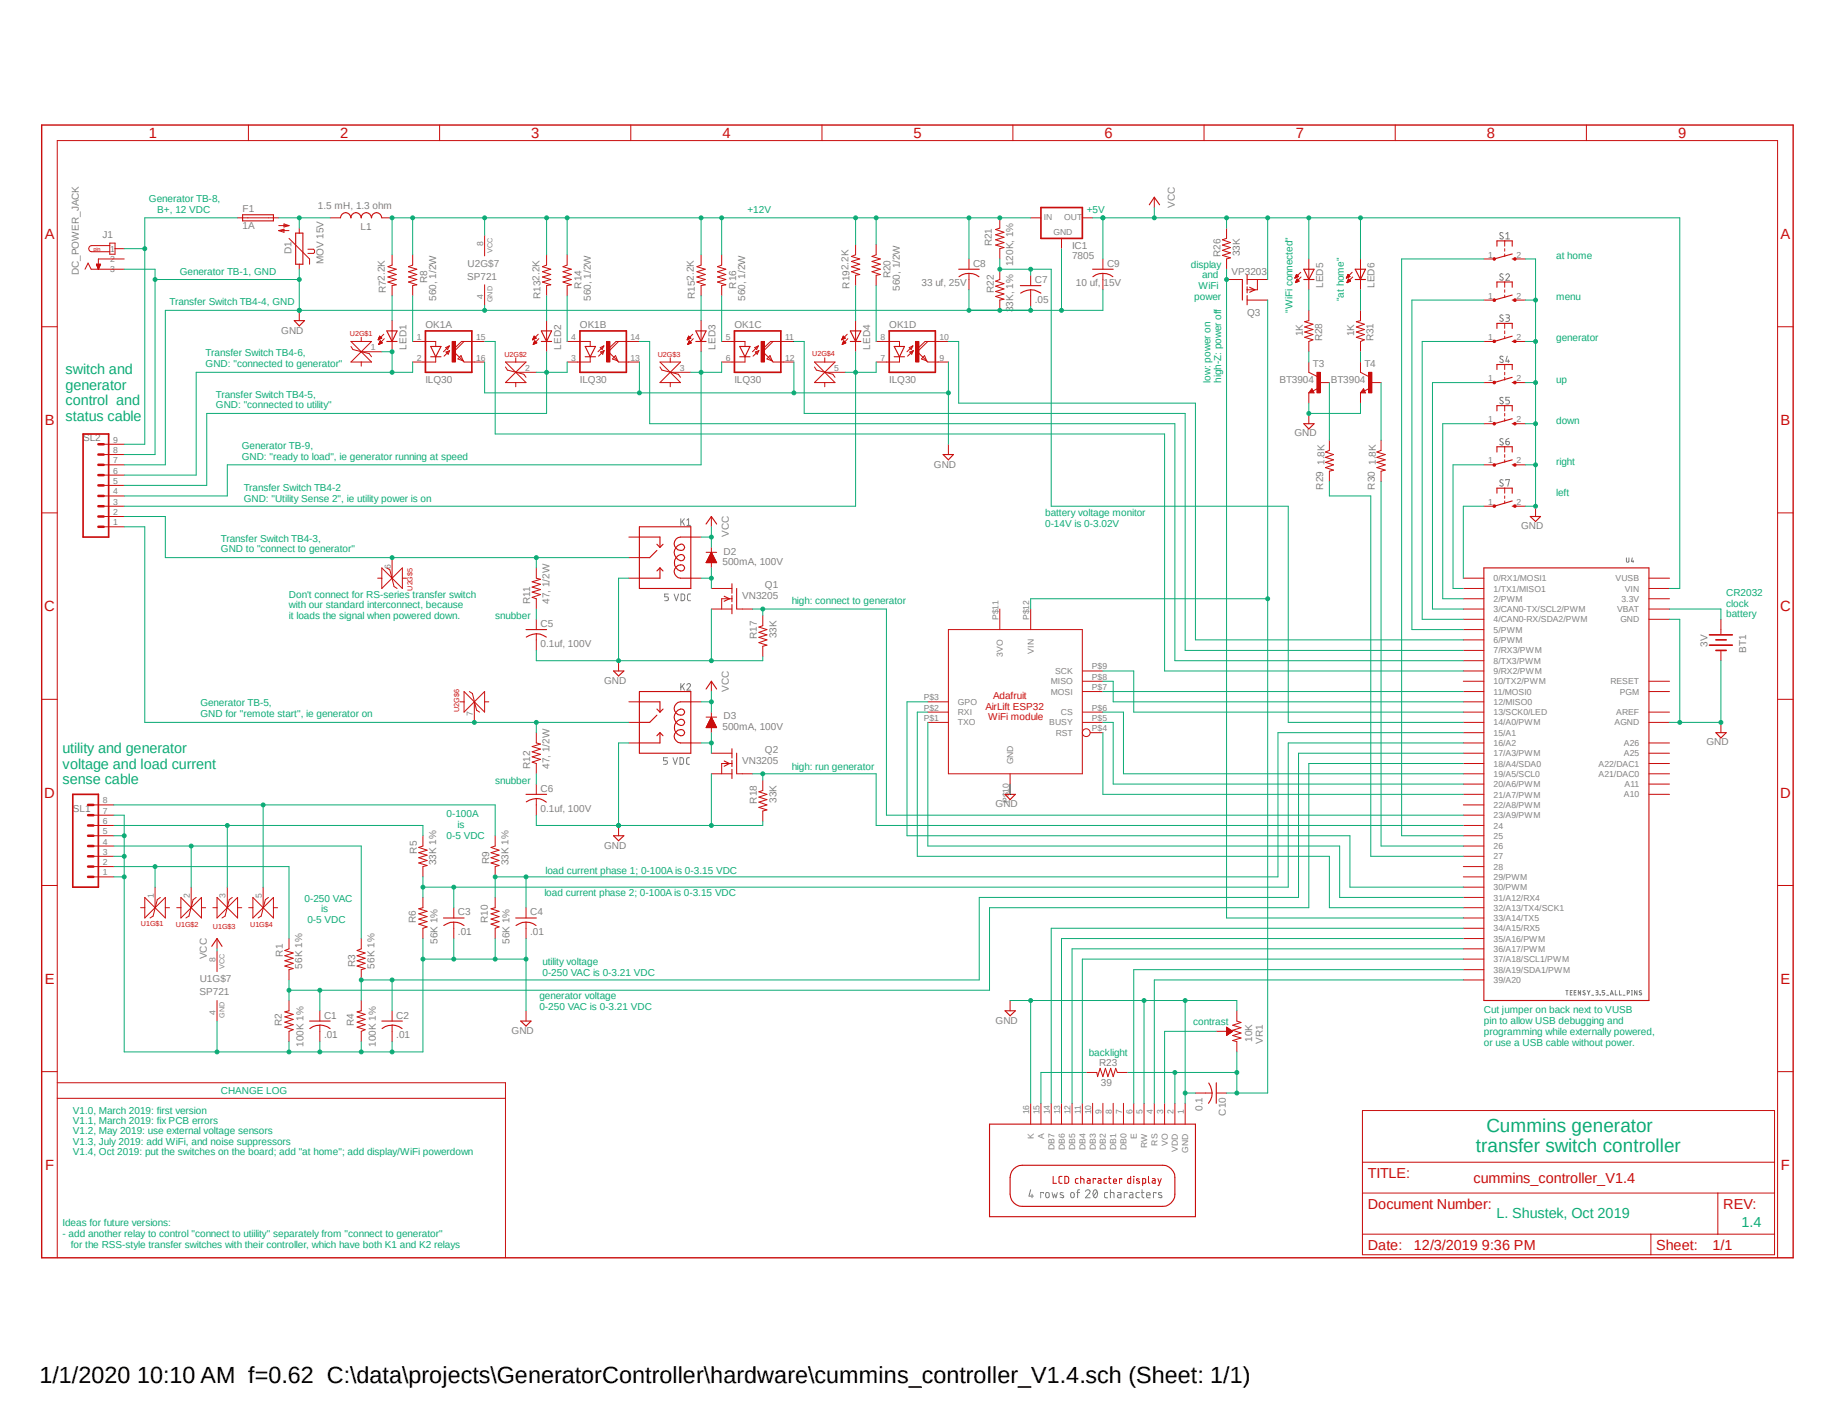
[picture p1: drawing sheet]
<svg xmlns="http://www.w3.org/2000/svg" width="279mm" height="216mm" viewBox="0 0 279 216" stroke-linecap="round" stroke-linejoin="round" font-family="sans-serif">
<defs><g id="words">
<text font-size="3.6" x="6" y="210.7">1/1/2020 10:10 AM f=0.62 C:\data\projects\GeneratorController\hardware\cummins_controller_V1.4.sch (Sheet: 1/1)</text>
<g font-size="2.9" fill="#0dab76">
<text x="226.4" y="172.5">Cummins generator</text>
<text x="224.8" y="175.5">transfer switch controller</text>
</g>
<g font-size="2.2" fill="#c90d0c">
<text x="22.7" y="21">1</text>
<text x="51.8" y="21">2</text>
<text x="80.9" y="21">3</text>
<text x="110.1" y="21">4</text>
<text x="139.2" y="21">5</text>
<text x="168.3" y="21">6</text>
<text x="197.4" y="21">7</text>
<text x="226.5" y="21">8</text>
<text x="255.6" y="21">9</text>
<text x="6.8" y="36.4">A</text>
<text x="271.3" y="36.4">A</text>
<text x="6.8" y="64.8">B</text>
<text x="271.3" y="64.8">B</text>
<text x="6.7" y="93.1">C</text>
<text x="271.2" y="93.1">C</text>
<text x="6.7" y="121.5">D</text>
<text x="271.2" y="121.5">D</text>
<text x="6.8" y="149.9">E</text>
<text x="271.3" y="149.9">E</text>
<text x="6.9" y="178.3">F</text>
<text x="208.4" y="179.4">TITLE:</text>
<text x="271.3" y="178.3">F</text>
<text x="208.4" y="184.2">Document Number:</text>
<text x="224.5" y="180.2">cummins_controller_V1.4</text>
<text x="262.5" y="184.2">REV:</text>
<text x="208.4" y="190.4">Date:</text>
<text x="215.4" y="190.4">12/3/2019 9:36 PM</text>
<text x="252.3" y="190.4">Sheet:</text>
<text x="260.9" y="190.4">1/1</text>
</g>
<g font-size="2.2" fill="#0dab76">
<text x="10" y="57">switch and</text>
<text x="10" y="59.4">generator</text>
<text x="10" y="61.7">control and</text>
<text x="10" y="64.1">status cable</text>
<text x="9.5" y="114.7">utility and generator</text>
<text x="9.5" y="117.1">voltage and load current</text>
<text x="9.5" y="119.5">sense cable</text>
<text x="228" y="185.6">L. Shustek, Oct 2019</text>
<text x="265.3" y="186.9">1.4</text>
</g>
<g font-size="1.5" fill="#0dab76">
<text x="22.7" y="30.7">Generator TB-8,</text>
<text x="24" y="32.4">B+, 12 VDC</text>
<text x="113.9" y="32.4">+12V</text>
<text x="165.6" y="32.4">+5V</text>
<text x="27.4" y="41.8">Generator TB-1, GND</text>
<text x="181.4" y="40.8">display</text>
<text x="237.1" y="39.5">at home</text>
<text x="25.8" y="46.5">Transfer Switch TB4-4, GND</text>
<text x="181.9" y="45.7">power</text>
<text x="182.6" y="44.1">WiFi</text>
<text x="183.1" y="42.4">and</text>
<text x="196.9" y="47.7" transform="rotate(-90 196.9 47.7)">&quot;WiFi connected&quot;</text>
<text x="204.7" y="45.9" transform="rotate(-90 204.7 45.9)">&quot;at home&quot;</text>
<text x="237.1" y="45.7">menu</text>
<text x="237.1" y="52">generator</text>
<text x="31.3" y="54.3">Transfer Switch TB4-6,</text>
<text x="31.3" y="55.9">GND: &quot;connected to generator&quot;</text>
<text x="184.4" y="58.3" transform="rotate(-90 184.4 58.3)">low: power on</text>
<text x="186.1" y="58.3" transform="rotate(-90 186.1 58.3)">high-Z: power off</text>
<text x="237.1" y="58.3">up</text>
<text x="32.9" y="60.6">Transfer Switch TB4-5,</text>
<text x="32.9" y="62.2">GND: &quot;connected to utility&quot;</text>
<text x="237.1" y="64.6">down</text>
<text x="36.8" y="68.4">Generator TB-9,</text>
<text x="36.8" y="70.1">GND: &quot;ready to load&quot;, ie generator running at speed</text>
<text x="237.1" y="70.8">right</text>
<text x="37.1" y="74.8">Transfer Switch TB4-2</text>
<text x="37.1" y="76.5">GND: &quot;Utility Sense 2&quot;, ie utility power is on</text>
<text x="237.1" y="75.6">left</text>
<text x="33.7" y="82.5">Transfer Switch TB4-3,</text>
<text x="159.2" y="78.6">battery voltage monitor</text>
<text x="159.2" y="80.3">0-14V is 0-3.02V</text>
<text x="33.7" y="84.2">GND to &quot;connect to generator&quot;</text>
<text x="44" y="91.1">Don't connect for RS-series transfer switch</text>
<text x="44" y="92.7">with our standard interconnect, because</text>
<text x="44" y="94.4">it loads the signal when powered down.</text>
<text x="75.4" y="94.4">snubber</text>
<text x="120.6" y="92">high: connect to generator</text>
<text x="263" y="90.8">CR2032</text>
<text x="263" y="92.4">clock</text>
<text x="263" y="94.1">battery</text>
<text x="30.5" y="107.6">Generator TB-5,</text>
<text x="30.5" y="109.3">GND for &quot;remote start&quot;, ie generator on</text>
<text x="75.4" y="119.5">snubber</text>
<text x="120.6" y="117.3">high: run generator</text>
<text x="68" y="124.5">0-100A</text>
<text x="68" y="127.8">0-5 VDC</text>
<text x="69.7" y="126.2">is</text>
<text x="46.4" y="137.4">0-250 VAC</text>
<text x="82.9" y="136.6">load current phase 2; 0-100A is 0-3.15 VDC</text>
<text x="83.1" y="133.1">load current phase 1; 0-100A is 0-3.15 VDC</text>
<text x="46.8" y="140.7">0-5 VDC</text>
<text x="48.9" y="139">is</text>
<text x="82.6" y="147">utility voltage</text>
<text x="82.6" y="148.7">0-250 VAC is 0-3.21 VDC</text>
<text x="82.2" y="152.2">generator voltage</text>
<text x="82.2" y="153.8">0-250 VAC is 0-3.21 VDC</text>
<text x="226.1" y="154.4">Cut jumper on back next to VUSB</text>
<text x="165.9" y="160.9">backlight</text>
<text x="181.8" y="156.2">contrast</text>
<text x="226.1" y="156">pin to allow USB debugging and</text>
<text x="226.1" y="157.7">programming while externally powered,</text>
<text x="226.1" y="159.3">or use a USB cable without power.</text>
<text x="33.7" y="166.7">CHANGE LOG</text>
<text x="11.1" y="169.7">V1.0, March 2019: first version</text>
<text x="11.1" y="171.3">V1.1, March 2019: fix PCB errors</text>
<text x="11.1" y="172.8">V1.2, May 2019: use external voltage sensors</text>
<text x="11.1" y="174.4">V1.3, July 2019: add WiFi, and noise suppressors</text>
<text x="11.1" y="176">V1.4, Oct 2019: put the switches on the board; add &quot;at home&quot;; add display/WiFi powerdown</text>
<text x="9.5" y="186.8">Ideas for future versions:</text>
<text x="9.5" y="188.4">- add another relay to control &quot;connect to utiility&quot; separately from &quot;connect to generator&quot;</text>
<text x="10.8" y="190.1">for the RSS-style transfer switches with their controller, which have both K1 and K2 relays</text>
</g>
<g font-size="1.5" fill="#808080">
<text x="37" y="35">1A</text>
<text x="37" y="32.3">F1</text>
<text x="48.4" y="31.9">1.5 mH, 1.3 ohm</text>
<text x="54.9" y="35.1">L1</text>
<text x="179" y="31.6" transform="rotate(-90 179 31.6)">VCC</text>
<text x="12" y="42" transform="rotate(-90 12 42)">DC_POWER_JACK</text>
<text x="15.6" y="36.3">J1</text>
<text x="44.4" y="38.7" transform="rotate(-90 44.4 38.7)">D1</text>
<text x="49.3" y="40.3" transform="rotate(-90 49.3 40.3)">MOV 15V</text>
<text x="71.2" y="40.6">U2G$7</text>
<text x="148.3" y="40.6">C8</text>
<text x="151.1" y="37.5" transform="rotate(-90 151.1 37.5)">R21</text>
<text x="154.3" y="40.6" transform="rotate(-90 154.3 40.6)">120K, 1%</text>
<text x="163.3" y="39.5">7805</text>
<text x="163.3" y="37.9">IC1</text>
<text x="168.7" y="40.6">C9</text>
<text x="185.9" y="39.1" transform="rotate(-90 185.9 39.1)">R26</text>
<text x="187.6" y="41.8">VP3203</text>
<text x="188.9" y="39" transform="rotate(-90 188.9 39)">33K</text>
<text x="58.8" y="44.7" transform="rotate(-90 58.8 44.7)">R72.2K</text>
<text x="65.1" y="43.1" transform="rotate(-90 65.1 43.1)">R8</text>
<text x="66.5" y="45.8" transform="rotate(-90 66.5 45.8)">560, 1/2W</text>
<text x="71.2" y="42.6">SP721</text>
<text x="82.3" y="45.6" transform="rotate(-90 82.3 45.6)">R132.2K</text>
<text x="88.6" y="44" transform="rotate(-90 88.6 44)">R14</text>
<text x="90" y="45.8" transform="rotate(-90 90 45.8)">560, 1/2W</text>
<text x="105.9" y="45.6" transform="rotate(-90 105.9 45.6)">R152.2K</text>
<text x="112.1" y="44" transform="rotate(-90 112.1 44)">R16</text>
<text x="113.5" y="45.8" transform="rotate(-90 113.5 45.8)">560, 1/2W</text>
<text x="129.4" y="44" transform="rotate(-90 129.4 44)">R192.2K</text>
<text x="135.7" y="42.4" transform="rotate(-90 135.7 42.4)">R20</text>
<text x="137.1" y="44.3" transform="rotate(-90 137.1 44.3)">560, 1/2W</text>
<text x="140.4" y="43.6">33 uf, 25V</text>
<text x="151.4" y="44.6" transform="rotate(-90 151.4 44.6)">R22</text>
<text x="154.3" y="47.6" transform="rotate(-90 154.3 47.6)">33K, 1%</text>
<text x="157.6" y="46.1">.05</text>
<text x="157.6" y="43.1">C7</text>
<text x="163.9" y="43.6">10 uf, 15V</text>
<text x="201.6" y="43.9" transform="rotate(-90 201.6 43.9)">LED5</text>
<text x="209.4" y="43.9" transform="rotate(-90 209.4 43.9)">LED6</text>
<text x="42.8" y="50.8">GND</text>
<text x="61.9" y="53.3" transform="rotate(-90 61.9 53.3)">LED1</text>
<text x="64.8" y="50">OK1A</text>
<text x="85.5" y="53.3" transform="rotate(-90 85.5 53.3)">LED2</text>
<text x="88.3" y="50">OK1B</text>
<text x="109" y="53.3" transform="rotate(-90 109 53.3)">LED3</text>
<text x="111.9" y="50">OK1C</text>
<text x="132.5" y="53.3" transform="rotate(-90 132.5 53.3)">LED4</text>
<text x="135.5" y="50">OK1D</text>
<text x="190" y="48.1">Q3</text>
<text x="198.5" y="51.2" transform="rotate(-90 198.5 51.2)">1K</text>
<text x="201.4" y="52" transform="rotate(-90 201.4 52)">R28</text>
<text x="206.3" y="51.2" transform="rotate(-90 206.3 51.2)">1K</text>
<text x="209.3" y="52" transform="rotate(-90 209.3 52)">R31</text>
<text x="64.8" y="58.3">ILQ30</text>
<text x="88.3" y="58.3">ILQ30</text>
<text x="111.9" y="58.3">ILQ30</text>
<text x="135.5" y="58.3">ILQ30</text>
<text x="194.9" y="58.3">BT3904</text>
<text x="200" y="55.9">T3</text>
<text x="202.7" y="58.3">BT3904</text>
<text x="207.9" y="55.9">T4</text>
<text x="12.7" y="67.2">SL2</text>
<text x="142.3" y="71.2">GND</text>
<text x="197.2" y="66.5">GND</text>
<text x="201.8" y="70.8" transform="rotate(-90 201.8 70.8)">1.8K</text>
<text x="209.6" y="70.8" transform="rotate(-90 209.6 70.8)">1.8K</text>
<text x="201.6" y="74.6" transform="rotate(-90 201.6 74.6)">R29</text>
<text x="209.5" y="74.6" transform="rotate(-90 209.5 74.6)">R30</text>
<text x="111" y="81.8" transform="rotate(-90 111 81.8)">VCC</text>
<text x="231.7" y="80.6">GND</text>
<text x="110.1" y="86.1">500mA, 100V</text>
<text x="110.2" y="84.5">D2</text>
<text x="116.5" y="89.7">Q1</text>
<text x="80.8" y="92" transform="rotate(-90 80.8 92)">R11</text>
<text x="82.3" y="95.5">C5</text>
<text x="83.7" y="92" transform="rotate(-90 83.7 92)">47, 1/2W</text>
<text x="113.1" y="91.2">VN3205</text>
<text x="82.3" y="98.6">0.1uf, 100V</text>
<text x="115.3" y="97.3" transform="rotate(-90 115.3 97.3)">R17</text>
<text x="118.3" y="97.2" transform="rotate(-90 118.3 97.2)">33K</text>
<text x="260.1" y="98.6" transform="rotate(-90 260.1 98.6)">3V</text>
<text x="266" y="99.5" transform="rotate(-90 266 99.5)">BT1</text>
<text x="92" y="104.2">GND</text>
<text x="111" y="105.4" transform="rotate(-90 111 105.4)">VCC</text>
<text x="110.1" y="111.2">500mA, 100V</text>
<text x="110.2" y="109.6">D3</text>
<text x="260" y="113.6">GND</text>
<text x="80.8" y="117.1" transform="rotate(-90 80.8 117.1)">R12</text>
<text x="83.7" y="117.1" transform="rotate(-90 83.7 117.1)">47, 1/2W</text>
<text x="113.1" y="116.3">VN3205</text>
<text x="116.5" y="114.8">Q2</text>
<text x="11.1" y="123.7">SL1</text>
<text x="82.3" y="123.7">0.1uf, 100V</text>
<text x="82.3" y="120.6">C6</text>
<text x="115.3" y="122.4" transform="rotate(-90 115.3 122.4)">R18</text>
<text x="118.3" y="122.3" transform="rotate(-90 118.3 122.3)">33K</text>
<text x="151.7" y="123">GND</text>
<text x="63.5" y="130" transform="rotate(-90 63.5 130)">R5</text>
<text x="66.5" y="131.9" transform="rotate(-90 66.5 131.9)">33K 1%</text>
<text x="74.5" y="131.6" transform="rotate(-90 74.5 131.6)">R9</text>
<text x="77.5" y="131.9" transform="rotate(-90 77.5 131.9)">33K 1%</text>
<text x="92" y="129.3">GND</text>
<text x="63.3" y="140.7" transform="rotate(-90 63.3 140.7)">R6</text>
<text x="66.6" y="143.8" transform="rotate(-90 66.6 143.8)">56K 1%</text>
<text x="69.8" y="142.5">.01</text>
<text x="69.8" y="139.5">C3</text>
<text x="74.3" y="140.7" transform="rotate(-90 74.3 140.7)">R10</text>
<text x="77.6" y="143.8" transform="rotate(-90 77.6 143.8)">56K 1%</text>
<text x="80.8" y="142.5">.01</text>
<text x="80.8" y="139.5">C4</text>
<text x="30.4" y="149.7">U1G$7</text>
<text x="31.5" y="146.2" transform="rotate(-90 31.5 146.2)">VCC</text>
<text x="43.1" y="145.8" transform="rotate(-90 43.1 145.8)">R1</text>
<text x="46.1" y="147.6" transform="rotate(-90 46.1 147.6)">56K 1%</text>
<text x="54.1" y="147.3" transform="rotate(-90 54.1 147.3)">R3</text>
<text x="57.1" y="147.6" transform="rotate(-90 57.1 147.6)">56K 1%</text>
<text x="30.4" y="151.6">SP721</text>
<text x="49.4" y="155.2">C1</text>
<text x="60.4" y="155.2">C2</text>
<text x="151.7" y="156">GND</text>
<text x="42.9" y="156.3" transform="rotate(-90 42.9 156.3)">R2</text>
<text x="46.2" y="159.5" transform="rotate(-90 46.2 159.5)">100K 1%</text>
<text x="49.4" y="158.2">.01</text>
<text x="53.9" y="156.3" transform="rotate(-90 53.9 156.3)">R4</text>
<text x="57.2" y="159.5" transform="rotate(-90 57.2 159.5)">100K 1%</text>
<text x="60.4" y="158.2">.01</text>
<text x="77.9" y="157.5">GND</text>
<text x="190.8" y="158.7" transform="rotate(-90 190.8 158.7)">10K</text>
<text x="192.4" y="159" transform="rotate(-90 192.4 159)">VR1</text>
<text x="167.4" y="162.5">R23</text>
<text x="167.7" y="165.4">39</text>
<text x="183.2" y="169.3" transform="rotate(-90 183.2 169.3)">0.1</text>
<text x="186.8" y="170" transform="rotate(-90 186.8 170)">C10</text>
</g>
<g font-size="1.5" fill="#c90d0c">
<text x="151.3" y="106.5">Adafruit</text>
<text x="150.1" y="108.1">AirLift ESP32</text>
<text x="150.5" y="109.8">WiFi module</text>
</g>
<g font-size="1.3" fill="#808080">
<text x="159" y="33.6">IN</text>
<text x="160.5" y="35.9">GND</text>
<text x="162.1" y="33.6">OUT</text>
<text x="16.8" y="38.4">1</text>
<text x="16.8" y="39.9">2</text>
<text x="16.8" y="41.5">3</text>
<text x="73.6" y="37.5" transform="rotate(-90 73.6 37.5)">8</text>
<text x="226.7" y="39.2">1</text>
<text x="231" y="39.2">2</text>
<text x="73.6" y="45.6" transform="rotate(-90 73.6 45.6)">4</text>
<text x="226.7" y="45.5">1</text>
<text x="231" y="45.5">2</text>
<text x="56.5" y="53.3">1</text>
<text x="63.5" y="51.8">1</text>
<text x="72.5" y="51.8">15</text>
<text x="87" y="51.8">4</text>
<text x="96.1" y="51.8">14</text>
<text x="110.6" y="51.8">5</text>
<text x="119.6" y="51.8">11</text>
<text x="134.1" y="51.8">8</text>
<text x="143.1" y="51.8">10</text>
<text x="226.7" y="51.8">1</text>
<text x="231" y="51.8">2</text>
<text x="63.5" y="54.9">2</text>
<text x="72.5" y="54.9">16</text>
<text x="80" y="56.5">2</text>
<text x="87" y="54.9">3</text>
<text x="96.1" y="54.9">13</text>
<text x="103.6" y="56.5">3</text>
<text x="110.6" y="54.9">6</text>
<text x="119.6" y="54.9">12</text>
<text x="127.1" y="56.5">5</text>
<text x="134.1" y="54.9">7</text>
<text x="143.1" y="54.9">9</text>
<text x="226.7" y="58.1">1</text>
<text x="231" y="58.1">2</text>
<text x="226.7" y="64.3">1</text>
<text x="231" y="64.3">2</text>
<text x="17.2" y="70.6">7</text>
<text x="17.2" y="69">8</text>
<text x="17.2" y="67.5">9</text>
<text x="226.7" y="70.6">1</text>
<text x="231" y="70.6">2</text>
<text x="17.2" y="76.9">3</text>
<text x="17.2" y="75.3">4</text>
<text x="17.2" y="73.7">5</text>
<text x="17.2" y="72.2">6</text>
<text x="226.7" y="76.9">1</text>
<text x="231" y="76.9">2</text>
<text x="17.2" y="80.1">1</text>
<text x="17.2" y="78.5">2</text>
<text x="59.5" y="86.7" transform="rotate(-90 59.5 86.7)">6</text>
<text x="227.5" y="88.6">0/RX1/MOSI1</text>
<text x="246.1" y="88.6">VUSB</text>
<text x="152.1" y="94.5" transform="rotate(-90 152.1 94.5)">P$11</text>
<text x="156.8" y="94.5" transform="rotate(-90 156.8 94.5)">P$12</text>
<text x="227.5" y="94.8">4/CAN0-RX/SDA2/PWM</text>
<text x="227.5" y="93.3">3/CAN0-TX/SCL2/PWM</text>
<text x="227.5" y="91.7">2/PWM</text>
<text x="227.5" y="90.1">1/TX1/MISO1</text>
<text x="246.3" y="93.3">VBAT</text>
<text x="246.9" y="94.8">GND</text>
<text x="247" y="91.7">3.3V</text>
<text x="247.5" y="90.1">VIN</text>
<text x="152.8" y="100" transform="rotate(-90 152.8 100)">3VO</text>
<text x="157.5" y="99.6" transform="rotate(-90 157.5 99.6)">VIN</text>
<text x="166.3" y="102">P$9</text>
<text x="227.5" y="101.1">8/TX3/PWM</text>
<text x="227.5" y="99.6">7/RX3/PWM</text>
<text x="227.5" y="98">6/PWM</text>
<text x="227.5" y="96.4">5/PWM</text>
<text x="140.7" y="106.7">P$3</text>
<text x="145.9" y="107.4">GPO</text>
<text x="160.1" y="105.8">MOSI</text>
<text x="160.1" y="104.3">MISO</text>
<text x="160.7" y="102.7">SCK</text>
<text x="166.3" y="105.2">P$7</text>
<text x="166.3" y="103.6">P$8</text>
<text x="227.5" y="107.4">12/MISO0</text>
<text x="227.5" y="105.8">11/MOSI0</text>
<text x="227.5" y="104.3">10/TX2/PWM</text>
<text x="227.5" y="102.7">9/RX2/PWM</text>
<text x="245.3" y="104.3">RESET</text>
<text x="246.8" y="105.8">PGM</text>
<text x="72.1" y="109.1" transform="rotate(-90 72.1 109.1)">7</text>
<text x="140.7" y="109.9">P$1</text>
<text x="140.7" y="108.3">P$2</text>
<text x="145.9" y="110.5">TXO</text>
<text x="145.9" y="109">RXI</text>
<text x="159.9" y="110.5">BUSY</text>
<text x="160.8" y="112.1">RST</text>
<text x="161.6" y="109">CS</text>
<text x="166.3" y="111.4">P$4</text>
<text x="166.3" y="109.9">P$5</text>
<text x="166.3" y="108.3">P$6</text>
<text x="227.5" y="113.7">16/A2</text>
<text x="227.5" y="112.1">15/A1</text>
<text x="227.5" y="110.5">14/A0/PWM</text>
<text x="227.5" y="109">13/SCK0/LED</text>
<text x="246" y="110.5">AGND</text>
<text x="246.2" y="109">AREF</text>
<text x="247.4" y="113.7">A26</text>
<text x="154.4" y="116.5" transform="rotate(-90 154.4 116.5)">GND</text>
<text x="227.5" y="120">20/A6/PWM</text>
<text x="227.5" y="118.4">19/A5/SCL0</text>
<text x="227.5" y="116.8">18/A4/SDA0</text>
<text x="227.5" y="115.2">17/A3/PWM</text>
<text x="243.5" y="116.8">A22/DAC1</text>
<text x="243.5" y="118.4">A21/DAC0</text>
<text x="247.4" y="115.2">A25</text>
<text x="247.5" y="119.9">A11</text>
<text x="15.7" y="125.5">6</text>
<text x="15.7" y="124">7</text>
<text x="15.7" y="122.4">8</text>
<text x="153.7" y="122.4" transform="rotate(-90 153.7 122.4)">P$10</text>
<text x="227.5" y="124.7">23/A9/PWM</text>
<text x="227.5" y="123.1">22/A8/PWM</text>
<text x="227.5" y="121.5">21/A7/PWM</text>
<text x="247.4" y="121.5">A10</text>
<text x="15.7" y="131.8">2</text>
<text x="15.7" y="130.3">3</text>
<text x="15.7" y="128.7">4</text>
<text x="15.7" y="127.1">5</text>
<text x="227.5" y="126.2">24</text>
<text x="227.5" y="127.8">25</text>
<text x="227.5" y="129.4">26</text>
<text x="227.5" y="130.9">27</text>
<text x="15.7" y="133.4">1</text>
<text x="23.4" y="136.9" transform="rotate(-90 23.4 136.9)">1</text>
<text x="28.9" y="136.9" transform="rotate(-90 28.9 136.9)">2</text>
<text x="34.4" y="136.9" transform="rotate(-90 34.4 136.9)">3</text>
<text x="39.9" y="136.9" transform="rotate(-90 39.9 136.9)">5</text>
<text x="227.5" y="132.5">28</text>
<text x="227.5" y="134.1">29/PWM</text>
<text x="227.5" y="135.6">30/PWM</text>
<text x="227.5" y="137.2">31/A12/RX4</text>
<text x="227.5" y="138.8">32/A13/TX4/SCK1</text>
<text x="227.5" y="140.3">33/A14/TX5</text>
<text x="227.5" y="141.9">34/A15/RX5</text>
<text x="227.5" y="143.5">35/A16/PWM</text>
<text x="32.8" y="146.6" transform="rotate(-90 32.8 146.6)">8</text>
<text x="227.5" y="145.1">36/A17/PWM</text>
<text x="227.5" y="146.6">37/A18/SCL1/PWM</text>
<text x="227.5" y="148.2">38/A19/SDA1/PWM</text>
<text x="227.5" y="149.8">39/A20</text>
<text x="32.8" y="154.6" transform="rotate(-90 32.8 154.6)">4</text>
<text x="156.8" y="169.8" transform="rotate(-90 156.8 169.8)">16</text>
<text x="157.5" y="173.6" transform="rotate(-90 157.5 173.6)">K</text>
<text x="158.4" y="169.8" transform="rotate(-90 158.4 169.8)">15</text>
<text x="159" y="173.6" transform="rotate(-90 159 173.6)">A</text>
<text x="159.9" y="169.8" transform="rotate(-90 159.9 169.8)">14</text>
<text x="161.5" y="169.8" transform="rotate(-90 161.5 169.8)">13</text>
<text x="163.1" y="169.8" transform="rotate(-90 163.1 169.8)">12</text>
<text x="164.6" y="169.8" transform="rotate(-90 164.6 169.8)">11</text>
<text x="166.2" y="169.8" transform="rotate(-90 166.2 169.8)">10</text>
<text x="167.8" y="169.8" transform="rotate(-90 167.8 169.8)">9</text>
<text x="169.4" y="169.8" transform="rotate(-90 169.4 169.8)">8</text>
<text x="170.9" y="169.8" transform="rotate(-90 170.9 169.8)">7</text>
<text x="172.5" y="169.8" transform="rotate(-90 172.5 169.8)">6</text>
<text x="173.2" y="173.6" transform="rotate(-90 173.2 173.6)">E</text>
<text x="174.1" y="169.8" transform="rotate(-90 174.1 169.8)">5</text>
<text x="175.6" y="169.8" transform="rotate(-90 175.6 169.8)">4</text>
<text x="177.2" y="169.8" transform="rotate(-90 177.2 169.8)">3</text>
<text x="178.8" y="169.8" transform="rotate(-90 178.8 169.8)">2</text>
<text x="180.3" y="169.8" transform="rotate(-90 180.3 169.8)">1</text>
<text x="160.7" y="175.3" transform="rotate(-90 160.7 175.3)">DB7</text>
<text x="162.2" y="175.3" transform="rotate(-90 162.2 175.3)">DB6</text>
<text x="163.8" y="175.3" transform="rotate(-90 163.8 175.3)">DB5</text>
<text x="165.4" y="175.3" transform="rotate(-90 165.4 175.3)">DB4</text>
<text x="166.9" y="175.3" transform="rotate(-90 166.9 175.3)">DB3</text>
<text x="168.5" y="175.3" transform="rotate(-90 168.5 175.3)">DB2</text>
<text x="170.1" y="175.3" transform="rotate(-90 170.1 175.3)">DB1</text>
<text x="171.6" y="175.3" transform="rotate(-90 171.6 175.3)">DB0</text>
<text x="174.8" y="175" transform="rotate(-90 174.8 175)">RW</text>
<text x="176.3" y="174.5" transform="rotate(-90 176.3 174.5)">RS</text>
<text x="177.9" y="174.6" transform="rotate(-90 177.9 174.6)">VO</text>
<text x="179.5" y="175.5" transform="rotate(-90 179.5 175.5)">VDD</text>
<text x="181" y="175.6" transform="rotate(-90 181 175.6)">GND</text>
</g>
<g font-size="1.1" fill="#808080">
<text x="75" y="38.5" transform="rotate(-90 75 38.5)">VCC</text>
<text x="75" y="46.1" transform="rotate(-90 75 46.1)">GND</text>
<text x="34.2" y="147.6" transform="rotate(-90 34.2 147.6)">VCC</text>
<text x="34.2" y="155.1" transform="rotate(-90 34.2 155.1)">GND</text>
</g>
<g font-size="1.1" fill="#c90d0c">
<text x="53.3" y="51.2">U2G$1</text>
<text x="76.8" y="54.4">U2G$2</text>
<text x="100.2" y="54.4">U2G$3</text>
<text x="123.7" y="54.2">U2G$4</text>
<text x="62.9" y="90" transform="rotate(-90 62.9 90)">U2G$5</text>
<text x="69.9" y="108.5" transform="rotate(-90 69.9 108.5)">U2G$6</text>
<text x="21.5" y="141.1">U1G$1</text>
<text x="26.8" y="141.3">U1G$2</text>
<text x="32.4" y="141.5">U1G$3</text>
<text x="38.1" y="141.3">U1G$4</text>
</g>
<text font-size=".8" fill="#c90d0c" x="14.2" y="38.2">pin</text>
</g></defs>
<path d="M6 18.8l267.4 173.2M273.4 18.8l-267.4 173.2" fill="none" stroke="#fff" stroke-width=".15"/>
<g fill="none" stroke="#808080" stroke-width=".15">
<path d="M229 35.5l-.1-.1-.4 .1v.3l.5 .3v.2l-.4 .1-.1-.1M229.4 35.6l.3-.2v1M229.4 36.4h.6M229 41.8l-.3-.1-.2 .1v.2l.5 .4v.2l-.2 .1-.3-.2M229 48h-.3l-.2 .1v.2l.5 .3v.3l-.2 .1-.3-.1M229 54.4l-.1-.1-.4 .1v.2l.4 .2a.24 .24 0 0 1 0 .4l-.4-.1M229.4 41.9a.28 .28 0 0 1 .4-.2 .28 .28 0 0 1 .1 .5l-.5 .5h.6M229.4 48h.3l.3 .1-.1 .3h-.4M229.6 54.3l-.2 .7h.6M229.7 48.4l.3 .2v.2l-.2 .1-.4 .1M229.8 54.8v.4M103.7 79v1.1"/>
<path d="M103.9 79.4l.4 .7M104.3 79l-.6 .7M104.6 79.2l.3-.2v1.1M229 60.6l-.1-.1-.4 .1v.3l.5 .3v.2l-.2 .2-.3-.2M229 66.9l-.3-.1-.2 .1v.2l.5 .4v.2l-.2 .1-.3-.1M229 73.2l-.3-.1-.2 .1v.2l.5 .3v.3l-.2 .1-.3-.1M229.4 67.3h.5v.4l-.1 .1-.4-.1zM229.4 73.2v-.1h.6l-.3 1M229.9 66.8l-.5 .2v.3M230 60.5h-.6v.5h.5l.1 .2-.1 .3-.5 .1M101.8 90.5h-.5v.4l.5 .2-.1 .4h-.4M102.7 90.5l.3 1 .4-1"/>
<path d="M103.8 90.5l.5 .1a.83 .83 0 0 1-.1 .9h-.4zM104.6 80.1h.6M105.2 90.5l-.4 .1-.1 .1 .1 .7 .4 .1M247.8 85v.5l.1 .2 .3-.2v-.5M248.7 85l-.2 .6h.4M248.8 85.4v.3M101.7 115.4h-.6v.5h.3a.28 .28 0 0 1 .3 .3 .28 .28 0 0 1-.3 .3h-.3M102.5 115.4l.4 1.1 .3-1.1M103.6 115.4l.4 .1a.77 .77 0 0 1 0 .9l-.4 .1zM103.7 104.1v1.1M103.9 104.5l.4 .7M104.3 104.1l-.6 .7"/>
<path d="M104.6 104.4a.27 .27 0 0 1 .4-.2 .27 .27 0 0 1 .1 .4l-.5 .6h.6M105 115.4h-.2l-.2 .3v.6l.4 .2M238.5 150.9h.4M238.7 150.9v.7M239.2 151.2h.2M239.5 150.9h-.3v.7h.3M239.8 151.2h.3M240.1 150.9h-.3v.7h.3M240.8 150.9v.7l-.3-.7v.7M241.5 151h-.3v.1l.3 .3v.2l-.4-.1M241.8 150.9l.2 .4M242 151.3v.3"/>
<path d="M242.2 150.9l-.2 .4M242.5 151.6h.3M243.1 150.9l.4 .1-.1 .2h-.2M243.3 151.2l.1 .1 .1 .2-.4 .1M243.8 151.6h.1M244.5 150.9h-.4v.3h.2l.2 .2-.1 .2h-.3M244.8 151.6h.3M245.3 151.6l.2-.7 .3 .7M245.4 151.4h.3M246.1 150.9v.7h.3M246.7 150.9v.7h.3M247.3 151.6h.3"/>
<path d="M247.9 151.3h.3v-.3l-.3-.1v.7M248.5 150.9h.2M248.5 151.6h.2M248.6 150.9v.7M249.4 150.9v.7l-.4-.7v.7M250.1 151l-.2-.1-.2 .2 .3 .2 .1 .3-.4-.1M157 181.3l-.2 .9h.6M157.2 181.9v.6M159 181.8v-.1h-.5v.8M159.3 181.8l.2-.1 .3 .1a.52 .52 0 0 1-.2 .7h-.1a.58 .58 0 0 1-.2-.7zM160.3 181.7l.2 .8 .2-.6 .2 .6 .2-.8M162 181.7h-.5v.2l.6 .3-.1 .3-.5-.1"/>
<path d="M163.2 181.8l.1-.1 .3 .1a.52 .52 0 0 1-.2 .7h-.1a.58 .58 0 0 1-.1-.7zM164 181.7h.5M164.5 181.3h-.2l-.1 .2v1M165.4 181.5a.35 .35 0 0 1 .4-.2 .35 .35 0 0 1 .1 .5l-.5 .7h.7M166.7 181.3h.2a.73 .73 0 0 1 0 1.2 .74 .74 0 0 1-.2-1.2zM167.1 181.5l-.5 .7M168.7 181.7l-.4 .1v.6l.4 .1M169.2 181.7h.5v.8M169.2 181.3v1.2M170.3 181.7h.3l.2 .2v.6h-.5l-.1-.2 .1-.2 .5-.1M171.7 181.8v-.1h-.4v.8M172.1 181.7l.5 .1v.7h-.5l-.1-.2 .1-.2 .5-.1"/>
<path d="M173.6 181.7h-.4l-.1 .2v.5l.5 .1M173.9 181.7h.4M174 181.3v1v.1l.3 .1M174.7 182.1h.5v-.3l-.2-.1-.3 .1v.5l.2 .2h.3M176.1 181.8v-.1h-.4v.8M177 181.7h-.5v.2l.4 .3 .1 .2-.1 .1-.4-.1"/>
</g>
<g fill="none" stroke="#c90d0c" stroke-width=".15">
<path d="M37.8 19v2.4M67 19v2.4M96.1 19v2.4M125.2 19v2.4M154.3 19v2.4M183.4 19v2.4M212.6 19v2.4M241.7 19v2.4M36.2 33.2h6.3M59.7 38.8v1.6l-.6 .2 1.3 .4-1.3 .4 1.3 .4-1.3 .4 1.3 .4-1.3 .4 1.3 .4-.7 .1v1.6M147.6 39.5v1.5M152.3 33.2v1.6l-.6 .2 1.3 .4-1.3 .4 1.3 .4-1.3 .3 1.3 .5-1.3 .3 1.3 .4-.7 .2v1.6"/>
<path d="M157 33.2h1.6M161.7 36.3v1.6M164.9 33.2h1.6M168 39.5v1.5M175.9 30.1v1.5M6.3 49.8h2.4M45.6 47.3v1.6M64.4 52h2v.8M66.4 54.4v.8h-2M67.9 53l.6-.3-.3 .6zM67.9 53.6l.6-.2-.2 .6zM68.5 52.7l-.9 .9"/>
<path d="M68.5 53.4l-.9 .9M70.2 54.2l.4 .8-.8-.3zM70.6 55l.1 .2h1.6M70.7 52l-1.6 1.6 1.5 1.4M72.3 52h-2l-1.2 1.2M147.6 41.7v2.5M152.3 41v1.6l-.6 .2 1.3 .4-1.3 .4 1.3 .4-1.3 .4 1.3 .4-1.3 .4 1.3 .4-.7 .1v1.6M157 42v1.5M157 44.2v2.5M168 41.7v2.5M270.8 49.8h2.4M6.3 78.1h2.4"/>
<path d="M15.8 78.7h3.1M15.8 77.1h3.1M15.8 75.6h3.1M15.8 74h3.1M15.8 72.4h3.1M15.8 70.8h3.1M15.8 69.3h3.1M15.8 67.7h3.1M108.4 78.7v1.6M270.8 78.1h2.4M15.8 80.3h3.1M81.7 86.5v1.6l.6 .2-1.2 .3 1.2 .4-1.2 .5 1.2 .3-1.2 .4 1.2 .4-1.2 .4 .6 .2v1.6"/>
<path d="M81.7 94.4v1.5M81.7 96.6v2.5M95.8 85h1.6M95.8 88.1h1.6M95.8 81.8h1.6M105.2 88.1h1.6M105.2 81.8h1.6M107.6 84.2h1.6M107.6 85.7h1.5M107.7 85.6h1.4M107.7 85.5h1.4M107.7 85.5h1.3"/>
<path d="M107.7 85.4h1.3M107.8 85.4h1.2M107.8 85.3h1.2M107.8 85.3h1.1M107.9 85.2h1M107.9 85.1h.9M107.9 85h.9M108 85h.8M108 84.9h.8M108 84.8h.7M108.1 84.8h.6M108.1 84.7h.5"/>
<path d="M108.2 84.6h.4M108.2 84.5h.3M108.2 84.4h.3M108.3 84.4h.2M108.3 84.3h.2M108.3 84.3h.1M108.4 83.4v.8M108.4 85.7v.8M108.4 84.2l.8 1.5h-1.6zM108.4 84.2h-.1M108.4 92.8h3.1M108.4 89.7h3.1"/>
<path d="M111.5 91.2h-1.6v1.6M112.3 92.8h2.3M116.2 93.8v1.5l-.6 .2 1.2 .4-1.2 .5 1.2 .3-1.2 .4 1.2 .4-1.2 .4 1.2 .4-.6 .2v1.5M144.5 95.9h20.4v22h-20.4zM152.3 92.8v3.1M157 92.8v3.1M222.9 88.1h3.2M222.9 92.8h3.2M222.9 91.2h3.2M222.9 89.7h3.2M222.9 99.1h3.2M222.9 97.5h3.2"/>
<path d="M222.9 95.9h3.2M222.9 94.4h3.2M251.2 88.1h3.1M251.2 92.8h3.1M251.2 91.2h3.1M251.2 89.7h3.1M251.2 94.4h3.1M262.2 94.4v2.2M262.2 99.1v1.6M6.3 106.6h2.4M81.7 111.6v1.6l.6 .2-1.2 .3 1.2 .4-1.2 .5 1.2 .3-1.2 .4 1.2 .4-1.2 .4 .6 .2v1.6M81.7 119.5v1.5"/>
<path d="M94.2 100.7v1.5M95.8 110.1h1.6M95.8 113.2h1.6M95.8 106.9h1.6M105.2 113.2h1.6M105.2 106.9h1.6M107.6 109.3h1.6M107.6 110.8h1.5M107.7 110.7h1.4M107.7 110.6h1.4M107.7 110.5h1.3M107.8 110.5h1.2"/>
<path d="M107.8 110.4h1.2M107.8 110.4h1.1M107.9 110.3h1M107.9 110.2h.9M107.9 110.1h.9M108 110.1h.8M108 110h.8M108 110h.7M108 109.9h.7M108.1 109.9h.6M108.1 109.8h.5M108.2 109.7h.4"/>
<path d="M108.2 109.6h.3M108.2 109.5h.3M108.3 109.5h.2M108.3 109.4h.2M108.3 109.4h.1M108.3 109.3h.1M108.4 103.8v1.6M108.4 108.5v.8M108.4 110.9v.7M108.4 109.3l.8 1.6h-1.6zM108.4 117.9h3.1M108.4 114.8h3.1"/>
<path d="M111.5 116.3h-1.6v1.6M112.3 117.9h2.3M116.2 118.9v1.5l-.6 .2 1.2 .4-1.2 .5 1.2 .3-1.2 .4 1.2 .4-1.2 .4 1.2 .4-.6 .2v1.5M141.4 110.1h3.1M141.4 106.9h3.1M141.4 108.5h3.1M153.9 117.9v3.1M164.9 110.1h3.1M164.9 105.4h3.1M164.9 103.8h3.1M164.9 102.2h3.1M164.9 108.5h3.1"/>
<path d="M166.1 111.6h1.9M222.9 110.1h3.2M222.9 113.2h3.2M222.9 106.9h3.2M222.9 117.9h3.2M222.9 116.3h3.2M222.9 114.8h3.2M222.9 105.4h3.2M222.9 103.8h3.2M222.9 102.2h3.2M222.9 100.7h3.2M222.9 119.5h3.2"/>
<path d="M222.9 111.6h3.2M222.9 108.5h3.2M251.2 110.1h3.1M251.2 113.2h3.1M251.2 117.9h3.1M251.2 116.3h3.1M251.2 114.8h3.1M251.2 105.4h3.1M251.2 103.8h3.1M251.2 119.5h3.1M251.2 108.5h3.1M262.2 110.1v1.5"/>
<path d="M270.8 106.6h2.4M6.3 134.9h2.4M14.2 133.6h3.2M14.2 132h3.2M14.2 130.5h3.2M14.2 128.9h3.2M14.2 127.3h3.2M14.2 125.8h3.2M14.2 124.2h3.2M14.2 122.6h3.2M64.4 136.7v1.6l-.6 .2 1.3 .4-1.3 .3 1.3 .5-1.3 .3 1.3 .4-1.3 .4 1.3 .4-.7 .2v1.6M64.4 127.3v1.6l-.6 .2 1.3 .4-1.3 .4 1.3 .4-1.3 .4 1.3 .4-1.3 .4 1.3 .4-.7 .1v1.6"/>
<path d="M69.1 138.3v1.6M75.4 136.7v1.6l-.6 .2 1.2 .4-1.2 .3 1.2 .5-1.2 .3 1.2 .4-1.2 .4 1.2 .4-.6 .2v1.6M75.4 127.3v1.6l-.6 .2 1.2 .4-1.2 .4 1.2 .4-1.2 .4 1.2 .4-1.2 .4 1.2 .4-.6 .1v1.6M80.1 138.3v1.6M81.7 121.7v2.5M94.2 125.8v1.5M222.9 133.6h3.2M222.9 132h3.2M222.9 130.5h3.2M222.9 128.9h3.2M222.9 127.3h3.2M222.9 125.8h3.2"/>
<path d="M222.9 124.2h3.2M222.9 122.6h3.2M222.9 121h3.2M222.9 135.2h3.2M222.9 136.7h3.2M222.9 138.3h3.2M222.9 139.9h3.2M251.2 121h3.1M270.8 134.9h2.4M33.1 143v1.6M44 152.4v1.6l-.6 .2 1.3 .4-1.3 .3 1.3 .4-1.3 .4 1.3 .4-1.3 .4 1.3 .4-.7 .2v1.6M44 143v1.6l-.6 .2 1.3 .4-1.3 .4 1.3 .4-1.3 .4 1.3 .4-1.3 .4 1.3 .4-.7 .1v1.6"/>
<path d="M48.7 154v1.6M48.7 156.2v2.5M55 143v1.6l-.6 .2 1.2 .4-1.2 .4 1.2 .4-1.2 .4 1.2 .4-1.2 .4 1.2 .4-.6 .1v1.6M55 152.4v1.6l-.6 .2 1.2 .4-1.2 .3 1.2 .4-1.2 .4 1.2 .4-1.2 .4 1.2 .4-.6 .2v1.6M59.7 154v1.6M59.7 156.2v2.5M69.1 140.5v2.5M80.1 140.5v2.5M80.1 154v1.6M153.9 152.4v1.6M185.3 157.1h2.4M186.9 156.5l.9 .6-.9 .7z"/>
<path d="M186.9 157.7h.1M186.9 157.6h.2M186.9 157.5h.3M186.9 157.5h.4M186.9 157.4h.4M186.9 157.4h.5M186.9 157.4h.6M186.9 157.3h.6M186.9 157.3h.7M186.9 157.2h.8M186.9 157.1h.8M186.9 157h.7"/>
<path d="M186.9 157h.6M186.9 156.9h.6M186.9 156.9h.5M186.9 156.8h.4M186.9 156.8h.3M186.9 156.7h.3M186.9 156.7h.2M186.9 156.6h.1M186.9 156.5h.1M188.4 154v1.6l.7 .2-1.3 .4 1.3 .4-1.3 .4 1.3 .4-1.3 .4 1.3 .4-1.3 .3 .6 .2v1.6M222.9 141.4h3.2M222.9 143h3.2"/>
<path d="M222.9 144.6h3.2M222.9 146.1h3.2M222.9 147.7h3.2M222.9 149.3h3.2M6.3 163.3h2.4M8.7 165h68.3v26.6M8.7 167.3h68.3M157 168.1v3.2M158.6 168.1v3.2M160.1 168.1v3.2M160.4 179.2v1.1h.6M161.7 168.1v3.2"/>
<path d="M161.8 179.2l-.4 .1-.1 .2v.7l.5 .1M162.2 179.2l.6 .2v.6l-.2 .3h-.4zM163.3 168.1v3.2M164.3 179.6h-.3l-.2 .1 .1 .5 .4 .1M164.6 179.6h.5v.7M164.6 179.2v1.1M164.9 168.1v3.2M165.5 163.4h1.6l.1 .6 .4-1.2 .4 1.2 .4-1.2 .4 1.2 .4-1.2 .4 1.2 .4-1.2 .2 .6h1.6M165.7 179.6l.3 .1 .1 .6h-.4v-.4h.4M166.5 168.1v3.2M166.9 179.7v-.1h-.4v.7M167.3 179.6h.3l.1 .1v.6h-.4v-.1v-.3h.4"/>
<path d="M168 168.1v3.2M168.6 179.6l-.4 .1v.5l.4 .1M168.9 179.6h.3M169 179.2v.9l.2 .2M169.6 168.1v3.2M169.6 180h.5v-.3l-.2-.1-.2 .1-.1 .5 .5 .1M170.9 179.7v-.1h-.3v.7M171.2 168.1v3.2M172.3 179.2v1.1h-.3l-.2-.2v-.4l.2-.1h.3M172.7 179.2l.1 .1zM172.7 168.1v3.2M172.7 179.6v.7"/>
<path d="M173.6 179.7l-.3-.1-.2 .1v.1l.5 .3v.2h-.5M174.3 168.1v3.2M175 179.2v.9l.2 .2M175.6 179.6l.4 .1v.6h-.4l-.1-.1 .1-.3h.4M175.9 168.1v3.2M176.4 179.6l.3 .7M176.9 179.6l-.4 1h-.1M177.4 168.1v3.2M179 168.1v3.2M180.6 168.1v3.2M182.1 166.5h2.6M185.3 166.5h1.6"/>
<path d="M207.6 169.2h62.7v22h-62.7zM207.6 177.1h62.7M270.8 163.3h2.4M8.7 191.6v-170.2h262.1v170.2M174.1 180.3l.4-.1v-.6h-.4v1M207.6 181.8h62.7M207.6 188h62.7M251.5 188v3.2M261.7 181.8v6.2"/>
<circle cx="165.5" cy="111.6" r=".6"/>
</g>
<g fill="none" stroke="#c90d0c" stroke-width=".17">
<path d="M37 32.7h4.7v1h-4.7zM175.1 31.2l.8-1.1 .8 1.1M44.8 48.9h1.6l-.8 .8zM65.6 52.8h1.6l-.8 1.6zM65.6 54.4h1.6M146 41h3.2M146.1 42.2a2.54 2.54 0 0 1 3 0M155.4 43.5h3.2M155.5 44.7a2.6 2.6 0 0 1 3.1 0M166.5 41h3.1M166.5 42.2a2.54 2.54 0 0 1 3 0M107.6 79.8l.8-1.1 .8 1.1"/>
<path d="M80.1 95.9h3.2M80.2 97.1a2.54 2.54 0 0 1 3 0M97.4 80.3h7.8v9.4h-7.8zM97.4 81.8h3.1v1.6M100.1 83.9l-1.1 1.1h-1.6M100.1 82.9l.4 .5M100.5 86.5v1.6h-3.1M100.5 86.5l-.4 .5M100.5 86.5l.5 .5M101 82.9l-.5 .5M105.2 81.8h-1.5a1.01 1.01 0 0 0-1 1.3 1.01 1.01 0 0 0 1.4 .7 .49 .49 0 0 0 .1-.6 .49 .49 0 0 0-.5-.3 1.27 1.27 0 0 0-1 1.4 1.27 1.27 0 0 0 1.2 1.1 .48 .48 0 0 0 .4-.6 .48 .48 0 0 0-.6-.3 1.28 1.28 0 0 0-1 1.3 1.28 1.28 0 0 0 1.2 1.2 .48 .48 0 0 0 .4-.6 .48 .48 0 0 0-.6-.3 1.02 1.02 0 0 0-1 1 1.02 1.02 0 0 0 1 1h1.5M110.3 90.8l.8 .4-.8 .4"/>
<path d="M111.5 88.9v1.5M111.5 90.8v.9M111.5 92.1v1.4M112.2 89.7v3.1M226.1 86.5h25.1v65.9h-25.1zM93.5 102.2h1.5l-.8 .8zM97.4 105.4h7.8v9.4h-7.8zM97.4 106.9h3.1v1.6M100.1 109l-1.1 1.1h-1.6M100.1 108l.4 .5M100.5 111.6v1.6h-3.1M100.5 111.6l-.4 .5"/>
<path d="M100.5 111.6l.5 .5M101 108l-.5 .5M105.2 106.9h-1.5a1.01 1.01 0 0 0-1 1.3 1.01 1.01 0 0 0 1.4 .7 .49 .49 0 0 0 .1-.6 .49 .49 0 0 0-.5-.3 1.27 1.27 0 0 0-1 1.4 1.27 1.27 0 0 0 1.2 1.1 .48 .48 0 0 0 .4-.6 .48 .48 0 0 0-.6-.3 1.28 1.28 0 0 0-1 1.3 1.28 1.28 0 0 0 1.2 1.2 .48 .48 0 0 0 .4-.6 .48 .48 0 0 0-.6-.3 1.02 1.02 0 0 0-1 1 1.02 1.02 0 0 0 1 1h1.5M107.6 105l.8-1.2 .8 1.2M110.3 116l.8 .3-.8 .5M111.5 114.1v1.4M111.5 115.9v.9M111.5 117.2v1.4M112.2 114.8v3.1M261.4 111.6h1.6l-.8 .8zM67.6 139.9h3.1M78.6 139.9h3.1"/>
<path d="M80.1 121h3.2M80.2 122.2a2.46 2.46 0 0 1 3 0M93.5 127.3h1.5l-.8 .8zM153.1 121h1.6l-.8 .8zM32.3 144.2l.8-1.2 .7 1.2M47.2 155.6h3.1M48.7 156.2l1.1 .2 .5 .3M48.7 156.2l-.5 .1-1 .4M58.2 155.6h3.1M59.7 156.2l1.1 .2 .5 .3M59.7 156.2l-.5 .1-1 .4M67.6 141a2.6 2.6 0 0 1 3.1 0"/>
<path d="M78.6 141a2.54 2.54 0 0 1 3.1 0M79.3 155.6h1.6l-.8 .7zM153.1 154h1.6l-.8 .8zM150.7 171.3h31.4v14.1h-31.4zM154.4 178.1l.9-.5 .4-.1h21.4a1.88 1.88 0 0 1 1.9 1.9v2.5a1.88 1.88 0 0 1-1.9 1.9h-21.4a1.88 1.88 0 0 1-1.8-1.9v-2.5l.2-.9zM184.1 165a2.52 2.52 0 0 1 0 3.1M185.3 165v3.1"/>
</g>
<path d="M158.6 31.6h6.3v4.7h-6.3zM64.8 50.4h7.1v6.3h-7.1zM12.7 66.1h3.9v15.7h-3.9zM260.4 96.7h3.5M260.4 98.3h3.5M261.4 97.5h1.6M261.4 99.1h1.6M11.1 121h3.9v14.2h-3.9z" fill="none" stroke="#c90d0c" stroke-width=".25"/>
<path d="M6.3 19h266.9v172.6h-266.9z" fill="none" stroke="#c90d0c" stroke-width=".21"/>
<g fill="none" stroke="#c90d0c" stroke-width=".38">
<path d="M15 77.1h.8M15 78.7h.8M15 74h.8M15 75.6h.8M15 72.4h.8M15 70.8h.8M15 69.3h.8M15 67.7h.8M15 80.3h.8M13.4 130.5h.8M13.4 132h.8M13.4 133.6h.8"/>
<path d="M13.4 127.3h.8M13.4 128.9h.8M13.4 125.8h.8M13.4 124.2h.8M13.4 122.6h.8"/>
</g>
<path d="M68.9 52h.5v3.2h-.5z" fill-rule="evenodd" fill="#c90d0c"/>
<g fill="none" stroke="#c90d0c" stroke-width=".15">
<path d="M62.9 52h1.5M62.9 55.2h1.5M68.9 52h.5v3.2h-.5zM72.3 52h1.5M72.3 55.2h1.5M88 52h1.9v.8M89.9 54.4v.8h-1.9M91.4 53l.6-.3-.3 .6zM91.5 53.6l.5-.2-.2 .6zM92 52.7l-.9 .9M92 53.4l-.8 .9M93.8 54.2l.3 .8-.8-.3z"/>
<path d="M94.1 55l.1 .2h1.6M94.2 52l-1.5 1.6 1.4 1.4M95.8 52h-1.9l-1.2 1.2"/>
</g>
<path d="M89.2 52.8h1.5l-.8 1.6zM89.2 54.4h1.5" fill="none" stroke="#c90d0c" stroke-width=".17"/>
<path d="M88.3 50.4h7.1v6.3h-7.1z" fill="none" stroke="#c90d0c" stroke-width=".25"/>
<path d="M92.4 52h.5v3.2h-.5z" fill-rule="evenodd" fill="#c90d0c"/>
<g fill="none" stroke="#c90d0c" stroke-width=".15">
<path d="M86.4 52h1.6M86.4 55.2h1.6M92.4 52h.5v3.2h-.5zM95.8 52h1.6M95.8 55.2h1.6M111.5 52h2v.8M113.5 54.4v.8h-2M115 53l.5-.3-.2 .6zM115.1 53.6l.5-.2-.2 .6zM115.5 52.7l-.9 .9M115.6 53.4l-.9 .9M117.3 54.2l.3 .8-.8-.3z"/>
<path d="M117.6 55l.2 .2h1.6M117.8 52l-1.6 1.6 1.4 1.4M119.4 52h-2l-1.2 1.2"/>
</g>
<path d="M112.7 52.8h1.6l-.8 1.6zM112.7 54.4h1.6" fill="none" stroke="#c90d0c" stroke-width=".17"/>
<path d="M111.9 50.4h7.1v6.3h-7.1z" fill="none" stroke="#c90d0c" stroke-width=".25"/>
<path d="M116 52h.5v3.2h-.5z" fill-rule="evenodd" fill="#c90d0c"/>
<g fill="none" stroke="#c90d0c" stroke-width=".15">
<path d="M109.9 52h1.6M109.9 55.2h1.6M116 52h.5v3.2h-.5zM119.4 52h1.5M119.4 55.2h1.5M135 52h2v.8M137 54.4v.8h-2M138.5 53l.6-.3-.3 .6zM138.6 53.6l.5-.2-.2 .6zM139.1 52.7l-.9 .9M139.1 53.4l-.8 .9M140.8 54.2l.4 .8-.8-.3z"/>
<path d="M141.2 55l.2 .2h1.5M141.4 52l-1.7 1.6 1.5 1.4M142.9 52h-2l-1.2 1.2"/>
</g>
<path d="M136.2 52.8h1.6l-.8 1.6zM136.2 54.4h1.6" fill="none" stroke="#c90d0c" stroke-width=".17"/>
<path d="M135.5 50.4h7v6.3h-7z" fill="none" stroke="#c90d0c" stroke-width=".25"/>
<path d="M139.5 52h.5v3.2h-.5z" fill-rule="evenodd" fill="#c90d0c"/>
<g fill="none" stroke="#c90d0c" stroke-width=".15">
<path d="M16.7 37.4h-2.7a.47 .47 0 0 0-.5 .5 .47 .47 0 0 0 .5 .5h2.7M16.7 37h.8v1.7h-.8zM17.5 37.9h1.4M18.9 39.5h-3.9v1.5M42.5 34.4h1.5M42.5 35.1l.8-.2v.5zM42.5 35.1h1.5M43.3 34.1l.7 .3-.7 .2zM44 36.3l3.2 3.2v.8M45.6 34.8v.7M46.9 38h.9l.1 .1v.4l-.1 .1h-.9M50.3 33.2h1.6"/>
<path d="M58.2 33.2h1.5M62.9 38.8v1.6l-.7 .2 1.3 .4-1.3 .4 1.3 .4-1.3 .4 1.3 .4-1.3 .4 1.3 .4-.6 .1v1.6M73.8 35.9v3.1M83.3 38.8v1.6l-.7 .2 1.3 .4-1.3 .4 1.3 .4-1.3 .4 1.3 .4-1.3 .4 1.3 .4-.6 .1v1.6M86.4 38.8v1.6l-.6 .2 1.2 .4-1.2 .4 1.2 .4-1.2 .4 1.2 .4-1.2 .4 1.2 .4-.6 .1v1.6M106.8 38.8v1.6l-.6 .2 1.2 .4-1.2 .4 1.2 .4-1.2 .4 1.2 .4-1.2 .4 1.2 .4-.6 .1v1.6M109.9 38.8v1.6l-.6 .2 1.3 .4-1.3 .4 1.3 .4-1.3 .4 1.3 .4-1.3 .4 1.3 .4-.7 .1v1.6M130.3 37.3v1.5l-.6 .3 1.3 .4-1.3 .3 1.3 .5-1.3 .3 1.3 .4-1.3 .4 1.3 .4-.7 .2v1.5M133.5 37.3v1.5l-.7 .3 1.3 .4-1.3 .3 1.3 .5-1.3 .3 1.3 .4-1.3 .4 1.3 .4-.6 .2v1.5M186.9 34.8v1.5l-.7 .2 1.3 .5-1.3 .3 1.3 .4-1.3 .4 1.3 .4-1.3 .4 1.3 .4-.6 .2v1.5M13 41l.4-.9 .5 .9h5M14.7 40.3h.6l-.3 .7z"/>
<path d="M14.7 40.4h.5M14.7 40.3h.6M14.8 40.5h.4M14.8 40.6h.4M14.9 40.7h.2M14.9 40.6h.3M14.9 40.9h.2M14.9 40.8h.2M14.9 40.9h.1M15 41h.1M45.6 40.3v.7M53.5 52h3.1l-3.1 3.2h3.1z"/>
<path d="M53.5 52.8l.3 .5 2.5 .6 .3 .5M55 53.6h3.2M55 51.4v.6M55 55.2v.6M73.8 43.4v3.1M77 55.2h3.1l-3.1 3.1h3.1zM77 55.9l.3 .5 2.5 .6 .3 .5M78.6 56.7h3.1M78.6 54.5v.7M78.6 58.3v.6M100.5 55.2h3.2l-3.2 3.1h3.2zM100.5 55.9l.3 .5 2.5 .6 .4 .5"/>
<path d="M102.1 56.7h3.1M102.1 54.5v.7M102.1 58.3v.6M124.1 55.2h3.1l-3.1 3.1h3.1zM124.1 55.9l.3 .5 2.5 .6 .3 .5M125.6 56.7h3.2M125.6 54.5v.7M125.6 58.3v.6M133.5 52h1.5M133.5 55.2h1.5M139.5 52h.5v3.2h-.5zM142.9 52h1.6"/>
<path d="M142.9 55.2h1.6M199.4 56.7l1.3 .7M199.9 59.2l.3 .7h-.8zM200.8 59.2l-.8 .4M144.5 67.7v1.6M199.4 63v1.6M57.5 88.1h.7M58.2 86.5l3.1 3.2v-3.2l-3.1 3.2zM58.9 86.5l.5 .3 .6 2.6 .5 .3M59.7 85v3.1M61.3 88.1h.6M70.1 106.9h.6"/>
<path d="M70.7 105.4l3.1 3.1v-3.1l-3.1 3.1zM71.5 105.4l.5 .3 .6 2.5 .5 .3M72.3 106.9v3.2M73.8 106.9h.7M21.4 138.3h.7M22.1 136.7l3.1 3.2v-3.2l-3.1 3.2zM23.6 135.2v3.1M24.4 136.7l-.4 .4-.7 2.5-.4 .3M25.2 138.3h.6M26.9 138.3h.7M27.6 136.7l3.1 3.2v-3.2l-3.1 3.2zM29.1 135.2v3.1"/>
<path d="M29.9 136.7l-.5 .4-.6 2.5-.5 .3M30.7 138.3h.6M32.4 138.3h.7M33.1 136.7v3.2l3.1-3.2v3.2zM34.6 135.2v3.1M35.4 136.7l-.5 .4-.6 2.5-.5 .3M36.2 138.3h.6M37.9 138.3h.6M38.5 136.7l3.2 3.2v-3.2l-3.2 3.2zM40.1 135.2v3.1M40.9 136.7l-.5 .4-.6 2.5-.5 .3M41.7 138.3h.6"/>
<path d="M33.1 144.9v3.1M33.1 152.4v3.2"/>
</g>
<path d="M45 35.5h1.1v4.8h-1.1zM51.9 33.2a.8 .8 0 0 1 .8-.8 .8 .8 0 0 1 .8 .8 .78 .78 0 0 1 .8-.8 .78 .78 0 0 1 .7 .8 .78 .78 0 0 1 .8-.8 .78 .78 0 0 1 .8 .8 .78 .78 0 0 1 .8-.8 .78 .78 0 0 1 .8 .8M199.9 59.5l-.1 .2h.2l-.1-.3-.3 .4h.4M143.7 69.3h1.5l-.7 .8zM198.6 64.6h1.6l-.8 .8z" fill="none" stroke="#c90d0c" stroke-width=".17"/>
<path d="M200.6 56.7h.5v3.2h-.5z" fill-rule="evenodd" fill="#c90d0c"/>
<g fill="none" stroke="#c90d0c" stroke-width=".15">
<path d="M199.4 39.5v4.7M207.3 39.5v4.7M57.6 51.8h.1M57.6 51.7h.1M57.7 51.6h.2M57.7 51.6h.3M57.7 51.6h.4M57.7 51.5h.4M57.7 52.5h.1M57.7 52.4h.1M57.7 51.4h.3M57.7 52.4h.3"/>
<path d="M57.7 52.3h.3M57.8 51.4h.2M57.8 52.3h.4M57.8 52.2h.4M57.8 51.2l-.2 .6M57.8 51.2l.4 .3-.6 .3M57.8 51.3h.1M57.8 51.2h.1M57.8 52.2h.3M57.9 52.1h.2M57.9 52h.1M57.9 51.9l-.2 .6"/>
<path d="M57.9 51.9l.4 .3-.6 .3M57.9 51.9h.1M58.5 50.9l-.9 .9M58.5 51.6l-.8 .9M59.7 48.9v4.7M81.2 51.8h.1M81.2 51.7h.1M81.2 51.6h.2M81.2 51.6h.3M81.2 51.6h.4M81.2 51.5h.5M81.2 52.4h.2"/>
<path d="M81.2 52.5h.1M81.3 51.5h.3M81.3 51.4h.3M81.3 52.4h.2M81.3 52.3h.3M81.3 51.4h.2M81.3 52.3h.4M81.3 52.2h.4M81.4 51.3h.1M81.4 51.2h.1M81.4 52.2h.3M81.4 51.2l-.2 .6"/>
<path d="M81.4 51.2l.3 .3-.5 .3M81.4 52.1h.2M81.4 52h.2M81.4 52h.1M81.4 51.9h.1M81.4 51.9l-.2 .6M81.4 51.9l.4 .3-.6 .3M82 50.9l-.8 .9M82.1 51.6l-.9 .9M83.3 48.9v4.7M104.7 51.8h.1M104.7 51.7h.1"/>
<path d="M104.7 51.6h.2M104.7 51.6h.4M104.8 51.6h.4M104.8 51.5h.4M104.8 52.4h.1M104.8 52.5h.1M104.8 51.4h.3M104.8 52.4h.2M104.8 52.3h.3M104.9 51.4h.2M104.9 51.4h.1M104.9 52.3h.3"/>
<path d="M104.9 52.2h.4M104.9 51.3h.1M104.9 51.2h.1M104.9 52.2h.3M104.9 51.2l-.2 .6M104.9 51.2l.3 .3M104.9 52.1h.3M104.9 52h.2M105 52h.1M105 51.9h.1M105 51.9l-.2 .6M105 51.9l.3 .3-.5 .3"/>
<path d="M105.2 51.5l-.5 .3M105.5 50.9l-.8 .9M105.6 51.6l-.8 .9M106.8 48.9v4.7M128.2 51.8h.1M128.3 51.7h.1M128.3 51.6h.2M128.3 51.6h.3M128.3 51.6h.4M128.3 52.4h.1M128.3 52.5h.1M128.4 51.5h.4"/>
<path d="M128.4 51.5h.3M128.4 51.4h.3M128.4 52.4h.2M128.4 52.3h.3M128.4 51.4h.2M128.4 52.3h.4M128.4 52.2h.4M128.4 51.3h.1M128.4 51.2h.1M128.4 52.2h.3M128.5 52.1h.2M128.5 52h.2"/>
<path d="M128.5 51.2l-.3 .6M128.5 51.2l.3 .3M128.5 52h.1M128.5 51.9h.1M128.5 51.9l-.2 .6M128.5 51.9l.4 .3-.6 .3M128.8 51.5l-.6 .3M129.1 50.9l-.9 .9M129.2 51.6l-.9 .9M130.3 48.9v4.7M197.3 42.3h.1M197.3 42.2h.2"/>
<path d="M197.4 42.2h.3M197.4 43.1h.1M197.4 42.1h.4M197.4 43h.1M197.4 43h.2M197.4 42h.3M197.4 42.9h.3M197.4 42.8h.4M197.5 41.9h.1M197.5 42.8h.4M197.5 42.8h.3M197.5 42.7h.3"/>
<path d="M197.5 42.7h.2M197.5 42.6h.2M197.6 42.6h.1M197.6 42.5h.1M197.6 42.5l.3 .3-.5 .3zM197.8 42.1l-.3-.3-.2 .6M197.8 42.1l-.5 .3M198.2 41.5l-.9 .9M198.2 42.2l-.8 .9M199.4 47.3v1.6l-.6 .1 1.2 .4-1.2 .4 1.2 .4-1.2 .4 1.2 .4-1.2 .4 1.2 .4-.6 .2v1.6M199.4 55.2v1.5M199.4 59.9v1.5"/>
<path d="M200.6 56.7h.5v3.2h-.5zM201 58.3h1.5M205.1 42.3h.2M205.1 42.3l.1 .1M205.2 42.2h.2M205.2 42.2h.3M205.2 42.2h.4M205.2 42.1h.5M205.2 43h.2M205.2 43.1h.1M205.3 42.1h.3M205.3 42h.3"/>
<path d="M205.3 42h.2M205.3 42.9h.3M205.3 42.8h.4M205.3 41.9h.2M205.3 41.9h.1M205.4 42.7h.3M205.4 42.7h.2M205.4 42.6h.2M205.4 42.5v.1M205.4 42.5l.3 .3-.5 .3zM205.7 42.1l-.3-.3-.3 .6M205.7 42.1l-.6 .3"/>
<path d="M206 41.5l-.9 .9M206.1 42.2l-.9 .9M207.3 56.7l1.2 .7M207.7 59.2l.3 .7h-.7zM208.6 59.2l-.7 .4M202.5 67.1v1.5l-.6 .3 1.3 .4-1.3 .4 1.3 .4-1.3 .3 1.3 .4-1.3 .4 1.3 .4-.7 .2v1.6M210.4 67.1v1.5l-.6 .3 1.2 .4-1.2 .4 1.2 .4-1.2 .3 1.2 .4-1.2 .4 1.2 .4-.6 .2v1.6M233.9 77.1v1.6"/>
</g>
<g fill="none" stroke="#c90d0c" stroke-width=".17">
<path d="M58.9 50.4h1.6l-.8 1.6zM58.9 52h1.6M82.5 52h1.5M82.5 50.4h1.5l-.7 1.6zM106 52h1.6M106 50.4h1.6l-.8 1.6zM129.5 52h1.6M129.5 50.4h1.6l-.8 1.6zM198.6 41h1.6l-.8 1.6zM198.6 42.6h1.6M206.5 42.6h1.5M206.5 41h1.5l-.7 1.6z"/>
<path d="M207.7 59.5l-.1 .2h.3l-.2-.3-.3 .4h.5M233.1 78.7h1.6l-.8 .8z"/>
</g>
<path d="M208.5 56.7h.5v3.2h-.5z" fill-rule="evenodd" fill="#c90d0c"/>
<path d="M229.2 36.7v.8M229.2 37.9v.4M229.2 38.7v.4M186.9 42.6h2.3M190 42.6h3.1M190 45.7h3.1M191.6 42.6v1.6h-1.6M207.3 47.3v1.6l-.7 .1 1.3 .4-1.3 .4 1.3 .4-1.3 .4 1.3 .4-1.3 .4 1.3 .4-.6 .2v1.6M207.3 55.2v1.5M207.3 59.9v1.5M208.5 56.7h.5v3.2h-.5zM208.8 58.3h1.6" fill="none" stroke="#c90d0c" stroke-width=".15"/>
<path d="M228 37.5v-.8h2.4v.8M230.4 39.5h.4M230.4 38.7l-2.8 .8M189.3 42.6v3.1M190 41.9v1.4M190 43.7v.9M190 45v1.4M190.4 43.8l.8 .4-.8 .3" fill="none" stroke="#c90d0c" stroke-width=".17"/>
<path d="M227.5 39.3l.1-.1 .2 .1v.3l-.2 .1-.1-.1z" fill-rule="evenodd" fill="#c90d0c"/>
<path d="M227.5 39.3l.1-.1 .2 .1v.3l-.2 .1-.1-.1z" fill="none" stroke="#c90d0c" stroke-width=".15"/>
<path d="M230.6 39.3l.2-.1 .1 .1v.3l-.1 .1-.2-.1z" fill-rule="evenodd" fill="#c90d0c"/>
<path d="M226.1 39.5h1.5M230.6 39.3l.2-.1 .1 .1v.3l-.1 .1-.2-.1zM230.8 39.5h1.6M229.2 43v.8M229.2 44.2v.3M229.2 45v.3" fill="none" stroke="#c90d0c" stroke-width=".15"/>
<path d="M228 43.8v-.8h2.4v.8M230.4 45.7h.4M230.4 45l-2.8 .7" fill="none" stroke="#c90d0c" stroke-width=".17"/>
<path d="M227.5 45.6l.1-.1 .2 .1v.3h-.3z" fill-rule="evenodd" fill="#c90d0c"/>
<path d="M227.5 45.6l.1-.1 .2 .1v.3h-.3z" fill="none" stroke="#c90d0c" stroke-width=".15"/>
<path d="M230.6 45.6l.2-.1 .1 .1v.3h-.3z" fill-rule="evenodd" fill="#c90d0c"/>
<path d="M226.1 45.7h1.5M229.2 49.3v.7M229.2 50.4v.4M229.2 51.2v.4M230.6 45.6l.2-.1 .1 .1v.3h-.3zM230.8 45.7h1.6" fill="none" stroke="#c90d0c" stroke-width=".15"/>
<path d="M228 50v-.7h2.4v.7M230.4 52h.4M230.4 51.2l-2.8 .8" fill="none" stroke="#c90d0c" stroke-width=".17"/>
<path d="M227.5 51.9h.3v.3h-.3z" fill-rule="evenodd" fill="#c90d0c"/>
<path d="M227.5 51.9h.3v.3h-.3z" fill="none" stroke="#c90d0c" stroke-width=".15"/>
<path d="M230.6 51.9h.3v.3h-.3z" fill-rule="evenodd" fill="#c90d0c"/>
<path d="M226.1 52h1.5M229.2 55.5v.8M229.2 56.7v.4M229.2 57.5v.4M230.6 51.9h.3v.3h-.3zM230.8 52h1.6" fill="none" stroke="#c90d0c" stroke-width=".15"/>
<path d="M228 56.3v-.8h2.4v.8M230.4 58.3h.4M230.4 57.5l-2.8 .8" fill="none" stroke="#c90d0c" stroke-width=".17"/>
<path d="M227.5 58.1h.3v.3l-.2 .1-.1-.1z" fill-rule="evenodd" fill="#c90d0c"/>
<path d="M227.5 58.1h.3v.3l-.2 .1-.1-.1z" fill="none" stroke="#c90d0c" stroke-width=".15"/>
<path d="M230.6 58.1h.3v.3l-.1 .1-.2-.1z" fill-rule="evenodd" fill="#c90d0c"/>
<path d="M226.1 58.3h1.5M230.6 58.1h.3v.3l-.1 .1-.2-.1zM230.8 58.3h1.6M229.2 61.8v.8M229.2 63v.4M229.2 63.8v.4" fill="none" stroke="#c90d0c" stroke-width=".15"/>
<path d="M228 62.6v-.8h2.4v.8M230.4 64.6h.4M230.4 63.8l-2.8 .8" fill="none" stroke="#c90d0c" stroke-width=".17"/>
<path d="M227.5 64.4l.1-.1 .2 .1v.3l-.2 .1-.1-.1z" fill-rule="evenodd" fill="#c90d0c"/>
<path d="M227.5 64.4l.1-.1 .2 .1v.3l-.2 .1-.1-.1z" fill="none" stroke="#c90d0c" stroke-width=".15"/>
<path d="M230.6 64.4l.2-.1 .1 .1v.3l-.1 .1-.2-.1z" fill-rule="evenodd" fill="#c90d0c"/>
<path d="M226.1 64.6h1.5M229.2 68.1v.8M229.2 69.3v.4M229.2 70.1v.3M230.6 64.4l.2-.1 .1 .1v.3l-.1 .1-.2-.1zM230.8 64.6h1.6" fill="none" stroke="#c90d0c" stroke-width=".15"/>
<path d="M228 68.9v-.8h2.4v.8M230.4 70.8h.4M230.4 70.1l-2.8 .7" fill="none" stroke="#c90d0c" stroke-width=".17"/>
<path d="M227.5 70.7h.3v.3h-.3z" fill-rule="evenodd" fill="#c90d0c"/>
<path d="M227.5 70.7h.3v.3h-.3z" fill="none" stroke="#c90d0c" stroke-width=".15"/>
<path d="M230.6 70.7h.3v.3h-.3z" fill-rule="evenodd" fill="#c90d0c"/>
<path d="M226.1 70.8h1.5M229.2 74.4v.7M229.2 75.6v.3M229.2 76.3v.4M230.6 70.7h.3v.3h-.3zM230.8 70.8h1.6" fill="none" stroke="#c90d0c" stroke-width=".15"/>
<path d="M228 75.1v-.7h2.4v.7M230.4 77.1h.4M230.4 76.3l-2.8 .8" fill="none" stroke="#c90d0c" stroke-width=".17"/>
<path d="M227.5 77h.3v.3h-.3z" fill-rule="evenodd" fill="#c90d0c"/>
<path d="M227.5 77h.3v.3h-.3z" fill="none" stroke="#c90d0c" stroke-width=".15"/>
<path d="M230.6 77h.3v.3h-.3z" fill-rule="evenodd" fill="#c90d0c"/>
<path d="M226.1 77.1h1.5M230.6 77h.3v.3h-.3zM230.8 77.1h1.6" fill="none" stroke="#c90d0c" stroke-width=".15"/>
<circle cx="94.2" cy="100.7" r=".3" fill="#0dab76"/>
<g fill="none" stroke="#0dab76" stroke-width=".15">
<path d="M81.7 99.1v1.6h34.5v-.7M95.8 88.1h-1.6v12.6M108.4 92.8v7.9"/>
<circle cx="94.2" cy="100.7" r=".3"/>
</g>
<circle cx="108.4" cy="100.7" r=".3" fill="#0dab76"/>
<g fill="none" stroke="#0dab76" stroke-width=".15">
<path d="M255.9 94.4v15.7h6.3v-9.4"/>
<circle cx="108.4" cy="100.7" r=".3"/>
</g>
<circle cx="262.2" cy="110.1" r=".3" fill="#0dab76"/>
<g fill="none" stroke="#0dab76" stroke-width=".15">
<path d="M254.3 94.4h1.6"/>
<circle cx="262.2" cy="110.1" r=".3"/>
</g>
<circle cx="255.9" cy="110.1" r=".3" fill="#0dab76"/>
<g fill="none" stroke="#0dab76" stroke-width=".15">
<path d="M45.6 41v6.3h-20.4v23.5h-6.3M254.3 110.1h1.6"/>
<circle cx="255.9" cy="110.1" r=".3"/>
</g>
<circle cx="45.6" cy="47.3" r=".3" fill="#0dab76"/>
<circle cx="45.6" cy="47.3" r=".3" fill="none" stroke="#0dab76" stroke-width=".15"/>
<circle cx="45.6" cy="47.3" r=".3" fill="#0dab76"/>
<g fill="none" stroke="#0dab76" stroke-width=".15">
<path d="M157 46.7v.6h-4.7"/>
<circle cx="45.6" cy="47.3" r=".3"/>
</g>
<circle cx="152.3" cy="47.3" r=".3" fill="#0dab76"/>
<g fill="none" stroke="#0dab76" stroke-width=".15">
<path d="M161.7 37.9v9.4h6.3v-3.1M45.6 47.3h106.7"/>
<circle cx="152.3" cy="47.3" r=".3"/>
</g>
<circle cx="161.7" cy="47.3" r=".3" fill="#0dab76"/>
<g fill="none" stroke="#0dab76" stroke-width=".15">
<path d="M147.6 44.2v3.1h14.1"/>
<circle cx="161.7" cy="47.3" r=".3"/>
</g>
<circle cx="157" cy="47.3" r=".3" fill="#0dab76"/>
<circle cx="157" cy="47.3" r=".3" fill="none" stroke="#0dab76" stroke-width=".15"/>
<circle cx="147.6" cy="47.3" r=".3" fill="#0dab76"/>
<g fill="none" stroke="#0dab76" stroke-width=".15">
<path d="M73.8 46.5v.8"/>
<circle cx="147.6" cy="47.3" r=".3"/>
</g>
<circle cx="73.8" cy="47.3" r=".3" fill="#0dab76"/>
<g fill="none" stroke="#0dab76" stroke-width=".15">
<path d="M23.6 42.6v26.7h-4.7"/>
<circle cx="73.8" cy="47.3" r=".3"/>
</g>
<circle cx="45.6" cy="42.6" r=".3" fill="#0dab76"/>
<g fill="none" stroke="#0dab76" stroke-width=".15">
<path d="M18.9 41h4.7v1.6h22"/>
<circle cx="45.6" cy="42.6" r=".3"/>
</g>
<circle cx="23.6" cy="42.6" r=".3" fill="#0dab76"/>
<g fill="none" stroke="#0dab76" stroke-width=".15">
<path d="M81.7 124.2v1.6h12.5"/>
<circle cx="23.6" cy="42.6" r=".3"/>
</g>
<circle cx="94.2" cy="125.8" r=".3" fill="#0dab76"/>
<g fill="none" stroke="#0dab76" stroke-width=".15">
<path d="M108.4 117.9v7.9M116.2 125.1v.7h-22"/>
<circle cx="94.2" cy="125.8" r=".3"/>
</g>
<circle cx="108.4" cy="125.8" r=".3" fill="#0dab76"/>
<g fill="none" stroke="#0dab76" stroke-width=".15">
<path d="M95.8 113.2h-1.6v12.6"/>
<circle cx="108.4" cy="125.8" r=".3"/>
</g>
<circle cx="94.2" cy="125.8" r=".3" fill="#0dab76"/>
<g fill="none" stroke="#0dab76" stroke-width=".15">
<path d="M157 152.4h31.4v1.6M174.3 152.4v15.7"/>
<circle cx="94.2" cy="125.8" r=".3"/>
</g>
<circle cx="174.3" cy="152.4" r=".3" fill="#0dab76"/>
<g fill="none" stroke="#0dab76" stroke-width=".15">
<path d="M157 152.4v15.7M180.6 166.5v1.6"/>
<circle cx="174.3" cy="152.4" r=".3"/>
</g>
<circle cx="180.6" cy="152.4" r=".3" fill="#0dab76"/>
<g fill="none" stroke="#0dab76" stroke-width=".15">
<path d="M180.6 152.4v14.1h1.5"/>
<circle cx="180.6" cy="152.4" r=".3"/>
</g>
<circle cx="180.6" cy="166.5" r=".3" fill="#0dab76"/>
<g fill="none" stroke="#0dab76" stroke-width=".15">
<path d="M153.9 152.4h3.1"/>
<circle cx="180.6" cy="166.5" r=".3"/>
</g>
<circle cx="157" cy="152.4" r=".3" fill="#0dab76"/>
<g fill="none" stroke="#0dab76" stroke-width=".15">
<path d="M64.4 143v17.3h-45.5M75.4 143v3.1h-11"/>
<circle cx="157" cy="152.4" r=".3"/>
</g>
<circle cx="64.4" cy="146.1" r=".3" fill="#0dab76"/>
<g fill="none" stroke="#0dab76" stroke-width=".15">
<path d="M55 158.7v1.6"/>
<circle cx="64.4" cy="146.1" r=".3"/>
</g>
<circle cx="55" cy="160.3" r=".3" fill="#0dab76"/>
<g fill="none" stroke="#0dab76" stroke-width=".15">
<path d="M44 158.7v1.6"/>
<circle cx="55" cy="160.3" r=".3"/>
</g>
<circle cx="44" cy="160.3" r=".3" fill="#0dab76"/>
<g fill="none" stroke="#0dab76" stroke-width=".15">
<path d="M75.4 146.1h4.7"/>
<circle cx="44" cy="160.3" r=".3"/>
</g>
<circle cx="75.4" cy="146.1" r=".3" fill="#0dab76"/>
<g fill="none" stroke="#0dab76" stroke-width=".15">
<path d="M69.1 143v3.1M80.1 143v3.1"/>
<circle cx="75.4" cy="146.1" r=".3"/>
</g>
<circle cx="69.1" cy="146.1" r=".3" fill="#0dab76"/>
<g fill="none" stroke="#0dab76" stroke-width=".15">
<path d="M59.7 158.7v1.6"/>
<circle cx="69.1" cy="146.1" r=".3"/>
</g>
<circle cx="59.7" cy="160.3" r=".3" fill="#0dab76"/>
<g fill="none" stroke="#0dab76" stroke-width=".15">
<path d="M48.7 158.7v1.6"/>
<circle cx="59.7" cy="160.3" r=".3"/>
</g>
<circle cx="48.7" cy="160.3" r=".3" fill="#0dab76"/>
<g fill="none" stroke="#0dab76" stroke-width=".15">
<path d="M80.1 146.1v7.9"/>
<circle cx="48.7" cy="160.3" r=".3"/>
</g>
<circle cx="80.1" cy="146.1" r=".3" fill="#0dab76"/>
<g fill="none" stroke="#0dab76" stroke-width=".15">
<path d="M33.1 155.6v4.7"/>
<circle cx="80.1" cy="146.1" r=".3"/>
</g>
<circle cx="33.1" cy="160.3" r=".3" fill="#0dab76"/>
<g fill="none" stroke="#0dab76" stroke-width=".15">
<path d="M17.4 133.6h1.5M17.4 130.5h1.5v29.8"/>
<circle cx="33.1" cy="160.3" r=".3"/>
</g>
<circle cx="18.9" cy="133.6" r=".3" fill="#0dab76"/>
<g fill="none" stroke="#0dab76" stroke-width=".15">
<path d="M17.4 127.3h1.5v3.2"/>
<circle cx="18.9" cy="133.6" r=".3"/>
</g>
<circle cx="18.9" cy="130.5" r=".3" fill="#0dab76"/>
<g fill="none" stroke="#0dab76" stroke-width=".15">
<path d="M17.4 124.2h1.5v3.1"/>
<circle cx="18.9" cy="130.5" r=".3"/>
</g>
<circle cx="18.9" cy="127.3" r=".3" fill="#0dab76"/>
<g fill="none" stroke="#0dab76" stroke-width=".15">
<path d="M73.8 55.2v4.7h23.6v-4.7M153.9 119.5v1.5"/>
<circle cx="18.9" cy="127.3" r=".3"/>
</g>
<circle cx="97.4" cy="59.9" r=".3" fill="#0dab76"/>
<g fill="none" stroke="#0dab76" stroke-width=".15">
<path d="M120.9 55.2v4.7h-23.5"/>
<circle cx="97.4" cy="59.9" r=".3"/>
</g>
<circle cx="120.9" cy="59.9" r=".3" fill="#0dab76"/>
<g fill="none" stroke="#0dab76" stroke-width=".15">
<path d="M120.9 59.9h23.6M144.5 55.2v12.5"/>
<circle cx="120.9" cy="59.9" r=".3"/>
</g>
<circle cx="144.5" cy="59.9" r=".3" fill="#0dab76"/>
<g fill="none" stroke="#0dab76" stroke-width=".15">
<path d="M199.4 61.4v1.6h7.9v-1.6"/>
<circle cx="144.5" cy="59.9" r=".3"/>
</g>
<circle cx="199.4" cy="63" r=".3" fill="#0dab76"/>
<g fill="none" stroke="#0dab76" stroke-width=".15">
<path d="M232.4 70.8h1.5v6.3h-1.5"/>
<circle cx="199.4" cy="63" r=".3"/>
</g>
<circle cx="233.9" cy="77.1" r=".3" fill="#0dab76"/>
<g fill="none" stroke="#0dab76" stroke-width=".15">
<path d="M232.4 64.6h1.5v6.2"/>
<circle cx="233.9" cy="77.1" r=".3"/>
</g>
<circle cx="233.9" cy="70.8" r=".3" fill="#0dab76"/>
<g fill="none" stroke="#0dab76" stroke-width=".15">
<path d="M232.4 58.3h1.5v6.3"/>
<circle cx="233.9" cy="70.8" r=".3"/>
</g>
<circle cx="233.9" cy="64.6" r=".3" fill="#0dab76"/>
<g fill="none" stroke="#0dab76" stroke-width=".15">
<path d="M232.4 52h1.5v6.3"/>
<circle cx="233.9" cy="64.6" r=".3"/>
</g>
<circle cx="233.9" cy="58.3" r=".3" fill="#0dab76"/>
<g fill="none" stroke="#0dab76" stroke-width=".15">
<path d="M232.4 45.7h1.5v6.3"/>
<circle cx="233.9" cy="58.3" r=".3"/>
</g>
<circle cx="233.9" cy="52" r=".3" fill="#0dab76"/>
<g fill="none" stroke="#0dab76" stroke-width=".15">
<path d="M232.4 39.5h1.5v6.2"/>
<circle cx="233.9" cy="52" r=".3"/>
</g>
<circle cx="233.9" cy="45.7" r=".3" fill="#0dab76"/>
<g fill="none" stroke="#0dab76" stroke-width=".15">
<path d="M106.8 106.9h1.6M108.4 105.4v3.1"/>
<circle cx="233.9" cy="45.7" r=".3"/>
</g>
<circle cx="108.4" cy="106.9" r=".3" fill="#0dab76"/>
<g fill="none" stroke="#0dab76" stroke-width=".15">
<path d="M106.8 81.8h1.6M108.4 80.3v3.1"/>
<circle cx="108.4" cy="106.9" r=".3"/>
</g>
<circle cx="108.4" cy="81.8" r=".3" fill="#0dab76"/>
<g fill="none" stroke="#0dab76" stroke-width=".15">
<path d="M168 33.2v6.3M33.1 144.6v.3"/>
<circle cx="108.4" cy="81.8" r=".3"/>
</g>
<circle cx="168" cy="33.2" r=".3" fill="#0dab76"/>
<g fill="none" stroke="#0dab76" stroke-width=".15">
<path d="M166.5 33.2h9.4"/>
<circle cx="168" cy="33.2" r=".3"/>
</g>
<circle cx="168" cy="33.2" r=".3" fill="#0dab76"/>
<g fill="none" stroke="#0dab76" stroke-width=".15">
<path d="M175.9 33.2h80M193.1 33.2v9.4"/>
<circle cx="168" cy="33.2" r=".3"/>
</g>
<circle cx="193.1" cy="33.2" r=".3" fill="#0dab76"/>
<g fill="none" stroke="#0dab76" stroke-width=".15">
<path d="M186.9 33.2v1.6"/>
<circle cx="193.1" cy="33.2" r=".3"/>
</g>
<circle cx="186.9" cy="33.2" r=".3" fill="#0dab76"/>
<g fill="none" stroke="#0dab76" stroke-width=".15">
<path d="M175.9 31.6v1.6M255.9 33.2v56.5h-1.6"/>
<circle cx="186.9" cy="33.2" r=".3"/>
</g>
<circle cx="175.9" cy="33.2" r=".3" fill="#0dab76"/>
<g fill="none" stroke="#0dab76" stroke-width=".15">
<path d="M199.4 33.2v6.3"/>
<circle cx="175.9" cy="33.2" r=".3"/>
</g>
<circle cx="199.4" cy="33.2" r=".3" fill="#0dab76"/>
<g fill="none" stroke="#0dab76" stroke-width=".15">
<path d="M207.3 33.2v6.3"/>
<circle cx="199.4" cy="33.2" r=".3"/>
</g>
<circle cx="207.3" cy="33.2" r=".3" fill="#0dab76"/>
<g fill="none" stroke="#0dab76" stroke-width=".15">
<path d="M254.3 92.8h7.9v1.6M114.6 117.9h18.9M116.2 117.9v1"/>
<circle cx="207.3" cy="33.2" r=".3"/>
</g>
<circle cx="116.2" cy="117.9" r=".3" fill="#0dab76"/>
<g fill="none" stroke="#0dab76" stroke-width=".15">
<path d="M18.9 37.9h3.2M36.2 33.2h-14.1v34.5h-3.2M226.1 58.3h-7.9v34.5h4.7M226.1 52h-9.4v42.4h6.2M226.1 45.7h-11v50.2h7.8M226.1 70.8h-4.7v18.9h1.5M226.1 64.6h-6.3v26.6h3.1M133.5 117.9v7.9h89.4M185.3 157.1h-7.9v11M165.5 163.4h-6.9v4.7"/>
<circle cx="116.2" cy="117.9" r=".3"/>
</g>
<circle cx="22.1" cy="37.9" r=".3" fill="#0dab76"/>
<g fill="none" stroke="#0dab76" stroke-width=".15">
<path d="M86.4 55.2v1.5h-3.1v6.3h-51.8v11h-12.6"/>
<circle cx="22.1" cy="37.9" r=".3"/>
</g>
<circle cx="83.3" cy="56.7" r=".3" fill="#0dab76"/>
<g fill="none" stroke="#0dab76" stroke-width=".15">
<path d="M83.3 53.6v3.1h-1.6M106.8 88.1h1.6M108.4 86.5v3.2"/>
<circle cx="83.3" cy="56.7" r=".3"/>
</g>
<circle cx="108.4" cy="88.1" r=".3" fill="#0dab76"/>
<g fill="none" stroke="#0dab76" stroke-width=".15">
<path d="M108.4 111.6v1.6h-1.6"/>
<circle cx="108.4" cy="88.1" r=".3"/>
</g>
<circle cx="108.4" cy="113.2" r=".3" fill="#0dab76"/>
<g fill="none" stroke="#0dab76" stroke-width=".15">
<path d="M18.9 80.3h3.2v29.8h73.7M81.7 110.1v1.5M108.4 113.2v1.6"/>
<circle cx="108.4" cy="113.2" r=".3"/>
</g>
<circle cx="81.7" cy="110.1" r=".3" fill="#0dab76"/>
<circle cx="81.7" cy="110.1" r=".3" fill="none" stroke="#0dab76" stroke-width=".15"/>
<circle cx="72.3" cy="110.1" r=".3" fill="#0dab76"/>
<g fill="none" stroke="#0dab76" stroke-width=".15">
<path d="M18.9 78.7h6.3v6.3h70.6M81.7 85v1.5"/>
<circle cx="72.3" cy="110.1" r=".3"/>
</g>
<circle cx="81.7" cy="85" r=".3" fill="#0dab76"/>
<circle cx="81.7" cy="85" r=".3" fill="none" stroke="#0dab76" stroke-width=".15"/>
<circle cx="59.7" cy="85" r=".3" fill="#0dab76"/>
<g fill="none" stroke="#0dab76" stroke-width=".15">
<path d="M59.7 53.6v3.1M62.9 55.2v1.5h-33v15.7h-11"/>
<circle cx="59.7" cy="85" r=".3"/>
</g>
<circle cx="59.7" cy="56.7" r=".3" fill="#0dab76"/>
<g fill="none" stroke="#0dab76" stroke-width=".15">
<path d="M58.2 53.6h1.5"/>
<circle cx="59.7" cy="56.7" r=".3"/>
</g>
<circle cx="59.7" cy="53.6" r=".3" fill="#0dab76"/>
<g fill="none" stroke="#0dab76" stroke-width=".15">
<path d="M109.9 55.2v1.5h-3.1v14.1h-72.2v4.8h-15.7"/>
<circle cx="59.7" cy="53.6" r=".3"/>
</g>
<circle cx="106.8" cy="56.7" r=".3" fill="#0dab76"/>
<g fill="none" stroke="#0dab76" stroke-width=".15">
<path d="M106.8 53.6v3.1h-1.6M114.6 92.8h20.4v31.4h87.9M116.2 92.8v1"/>
<circle cx="106.8" cy="56.7" r=".3"/>
</g>
<circle cx="116.2" cy="92.8" r=".3" fill="#0dab76"/>
<g fill="none" stroke="#0dab76" stroke-width=".15">
<path d="M133.5 55.2v1.5h-3.2v20.4h-111.4M226.1 77.1h-3.2v11M81.7 92.8v1.6M81.7 117.9v1.6"/>
<circle cx="116.2" cy="92.8" r=".3"/>
</g>
<circle cx="130.3" cy="56.7" r=".3" fill="#0dab76"/>
<g fill="none" stroke="#0dab76" stroke-width=".15">
<path d="M130.3 53.6v3.1h-1.5M17.4 122.6h58v4.7M40.1 122.6v12.6"/>
<circle cx="130.3" cy="56.7" r=".3"/>
</g>
<circle cx="40.1" cy="122.6" r=".3" fill="#0dab76"/>
<g fill="none" stroke="#0dab76" stroke-width=".15">
<path d="M75.4 133.6v3.1M80.1 133.6h114.6"/>
<circle cx="40.1" cy="122.6" r=".3"/>
</g>
<circle cx="75.4" cy="133.6" r=".3" fill="#0dab76"/>
<g fill="none" stroke="#0dab76" stroke-width=".15">
<path d="M75.4 133.6h4.7v4.7"/>
<circle cx="75.4" cy="133.6" r=".3"/>
</g>
<circle cx="80.1" cy="133.6" r=".3" fill="#0dab76"/>
<g fill="none" stroke="#0dab76" stroke-width=".15">
<path d="M222.9 111.6h-28.2v22M64.4 135.2h131.9M64.4 133.6v3.1M69.1 135.2v3.1"/>
<circle cx="80.1" cy="133.6" r=".3"/>
</g>
<circle cx="69.1" cy="135.2" r=".3" fill="#0dab76"/>
<circle cx="69.1" cy="135.2" r=".3" fill="none" stroke="#0dab76" stroke-width=".15"/>
<circle cx="64.4" cy="135.2" r=".3" fill="#0dab76"/>
<g fill="none" stroke="#0dab76" stroke-width=".15">
<path d="M222.9 113.2h-26.6v22M17.4 128.9h37.6v14.1M29.1 128.9v6.3"/>
<circle cx="64.4" cy="135.2" r=".3"/>
</g>
<circle cx="29.1" cy="128.9" r=".3" fill="#0dab76"/>
<circle cx="29.1" cy="128.9" r=".3" fill="none" stroke="#0dab76" stroke-width=".15"/>
<circle cx="55" cy="149.3" r=".3" fill="#0dab76"/>
<g fill="none" stroke="#0dab76" stroke-width=".15">
<path d="M55 152.4v-3.1h4.7v4.7"/>
<circle cx="55" cy="149.3" r=".3"/>
</g>
<circle cx="59.7" cy="149.3" r=".3" fill="#0dab76"/>
<g fill="none" stroke="#0dab76" stroke-width=".15">
<path d="M222.9 114.8h-25.1v21.9h-48.6v12.6h-89.5M17.4 132h26.6v11M23.6 132v3.2"/>
<circle cx="59.7" cy="149.3" r=".3"/>
</g>
<circle cx="23.6" cy="132" r=".3" fill="#0dab76"/>
<g fill="none" stroke="#0dab76" stroke-width=".15">
<path d="M17.4 125.8h47v1.5M34.6 125.8v9.4"/>
<circle cx="23.6" cy="132" r=".3"/>
</g>
<circle cx="34.6" cy="125.8" r=".3" fill="#0dab76"/>
<g fill="none" stroke="#0dab76" stroke-width=".15">
<path d="M44 149.3v1.6h4.7v3.1"/>
<circle cx="34.6" cy="125.8" r=".3"/>
</g>
<circle cx="44" cy="150.9" r=".3" fill="#0dab76"/>
<g fill="none" stroke="#0dab76" stroke-width=".15">
<path d="M44 150.9v1.5M48.7 150.9h102"/>
<circle cx="44" cy="150.9" r=".3"/>
</g>
<circle cx="48.7" cy="150.9" r=".3" fill="#0dab76"/>
<g fill="none" stroke="#0dab76" stroke-width=".15">
<path d="M133.5 33.2h-70.6v5.6M168 102.2h4.7v6.3h50.2M168 108.5h3.2v9.4h51.7M168 103.8h1.6v3.1h53.3M168 110.1h1.6v9.4h53.3M168 105.4h54.9M168 111.6v9.4h54.9M222.9 116.3h-23.5v22h-48.7v12.6M222.9 147.7h-50.2v20.4M222.9 149.3h-47v18.8M222.9 146.1h-58v22M222.9 144.6h-59.6v23.5"/>
<path d="M222.9 143h-61.2v25.1M222.9 141.4h-62.8v26.7"/>
<circle cx="48.7" cy="150.9" r=".3"/>
</g>
<circle cx="62.9" cy="33.2" r=".3" fill="#0dab76"/>
<g fill="none" stroke="#0dab76" stroke-width=".15">
<path d="M86.4 33.2v5.6"/>
<circle cx="62.9" cy="33.2" r=".3"/>
</g>
<circle cx="86.4" cy="33.2" r=".3" fill="#0dab76"/>
<g fill="none" stroke="#0dab76" stroke-width=".15">
<path d="M109.9 33.2v5.6"/>
<circle cx="86.4" cy="33.2" r=".3"/>
</g>
<circle cx="109.9" cy="33.2" r=".3" fill="#0dab76"/>
<g fill="none" stroke="#0dab76" stroke-width=".15">
<path d="M59.7 33.2h3.2M133.5 33.2v4.1M157 33.2h-9.4v6.3"/>
<circle cx="109.9" cy="33.2" r=".3"/>
</g>
<circle cx="152.3" cy="33.2" r=".3" fill="#0dab76"/>
<g fill="none" stroke="#0dab76" stroke-width=".15">
<path d="M133.5 33.2h14.1"/>
<circle cx="152.3" cy="33.2" r=".3"/>
</g>
<circle cx="133.5" cy="33.2" r=".3" fill="#0dab76"/>
<circle cx="133.5" cy="33.2" r=".3" fill="none" stroke="#0dab76" stroke-width=".15"/>
<circle cx="147.6" cy="33.2" r=".3" fill="#0dab76"/>
<g fill="none" stroke="#0dab76" stroke-width=".15">
<path d="M59.7 33.2v5.6"/>
<circle cx="147.6" cy="33.2" r=".3"/>
</g>
<circle cx="59.7" cy="33.2" r=".3" fill="#0dab76"/>
<g fill="none" stroke="#0dab76" stroke-width=".15">
<path d="M83.3 33.2v5.6"/>
<circle cx="59.7" cy="33.2" r=".3"/>
</g>
<circle cx="83.3" cy="33.2" r=".3" fill="#0dab76"/>
<g fill="none" stroke="#0dab76" stroke-width=".15">
<path d="M106.8 33.2v5.6"/>
<circle cx="83.3" cy="33.2" r=".3"/>
</g>
<circle cx="106.8" cy="33.2" r=".3" fill="#0dab76"/>
<g fill="none" stroke="#0dab76" stroke-width=".15">
<path d="M130.3 33.2v4.1"/>
<circle cx="106.8" cy="33.2" r=".3"/>
</g>
<circle cx="130.3" cy="33.2" r=".3" fill="#0dab76"/>
<g fill="none" stroke="#0dab76" stroke-width=".15">
<path d="M73.8 33.2v2.7"/>
<circle cx="130.3" cy="33.2" r=".3"/>
</g>
<circle cx="73.8" cy="33.2" r=".3" fill="#0dab76"/>
<g fill="none" stroke="#0dab76" stroke-width=".15">
<path d="M152.3 39.5v1.5M62.9 45.1v6.9M73.8 52h1.6v14.1h102v36.1h45.5M86.4 45.1v6.9M97.4 52h1.6v12.6h80v36.1h43.9M109.9 45.1v6.9M120.9 52h1.6v11h58.1v36.1h42.3M133.5 43.5v8.5M144.5 52h1.5v9.4h36.1v36.1h40.8M157 41h3.1v36.1h36.2v33h26.6"/>
<circle cx="73.8" cy="33.2" r=".3"/>
</g>
<circle cx="152.3" cy="41" r=".3" fill="#0dab76"/>
<g fill="none" stroke="#0dab76" stroke-width=".15">
<path d="M152.3 41h4.7v1"/>
<circle cx="152.3" cy="41" r=".3"/>
</g>
<circle cx="157" cy="41" r=".3" fill="#0dab76"/>
<g fill="none" stroke="#0dab76" stroke-width=".15">
<path d="M186.9 42.6v97.3h36"/>
<circle cx="157" cy="41" r=".3"/>
</g>
<circle cx="186.9" cy="42.6" r=".3" fill="#0dab76"/>
<g fill="none" stroke="#0dab76" stroke-width=".15">
<path d="M186.9 41v1.6M188.4 160.3v6.2h-1.5"/>
<circle cx="186.9" cy="42.6" r=".3"/>
</g>
<circle cx="188.4" cy="163.4" r=".3" fill="#0dab76"/>
<g fill="none" stroke="#0dab76" stroke-width=".15">
<path d="M179 163.4h9.4"/>
<circle cx="188.4" cy="163.4" r=".3"/>
</g>
<circle cx="179" cy="163.4" r=".3" fill="#0dab76"/>
<g fill="none" stroke="#0dab76" stroke-width=".15">
<path d="M171.8 163.4h7.2v4.7M188.4 166.5h4.7"/>
<circle cx="179" cy="163.4" r=".3"/>
</g>
<circle cx="188.4" cy="166.5" r=".3" fill="#0dab76"/>
<g fill="none" stroke="#0dab76" stroke-width=".15">
<path d="M193.1 45.7v120.8M193.1 91.2h-36.1v1.6"/>
<circle cx="188.4" cy="166.5" r=".3"/>
</g>
<circle cx="193.1" cy="91.2" r=".3" fill="#0dab76"/>
<g fill="none" stroke="#0dab76" stroke-width=".15">
<path d="M42.5 33.2h7.8M45.6 33.2v1.6M199.4 53.6v1.6M202.5 58.3v8.8M202.5 73.4v2.2h6.3v54.9h14.1"/>
<circle cx="193.1" cy="91.2" r=".3"/>
</g>
<circle cx="45.6" cy="33.2" r=".3" fill="#0dab76"/>
<g fill="none" stroke="#0dab76" stroke-width=".15">
<path d="M226.1 39.5h-12.6v87.8h9.4M59.7 45.1v3.8M83.3 45.1v3.8M106.8 45.1v3.8M130.3 43.5v5.4M199.4 44.2v3.1M207.3 44.2v3.1M207.3 53.6v1.6M210.4 58.3v8.8M210.4 73.4v55.5h12.5M141.4 106.9h-3.2v20.4h67.5v7.9h17.2M141.4 110.1v18.8h62.7v7.8h18.8"/>
<path d="M141.4 108.5h-1.7v22h62.8v7.8h20.4"/>
<circle cx="45.6" cy="33.2" r=".3"/>
</g>
<use href="#words"/>
</svg>
